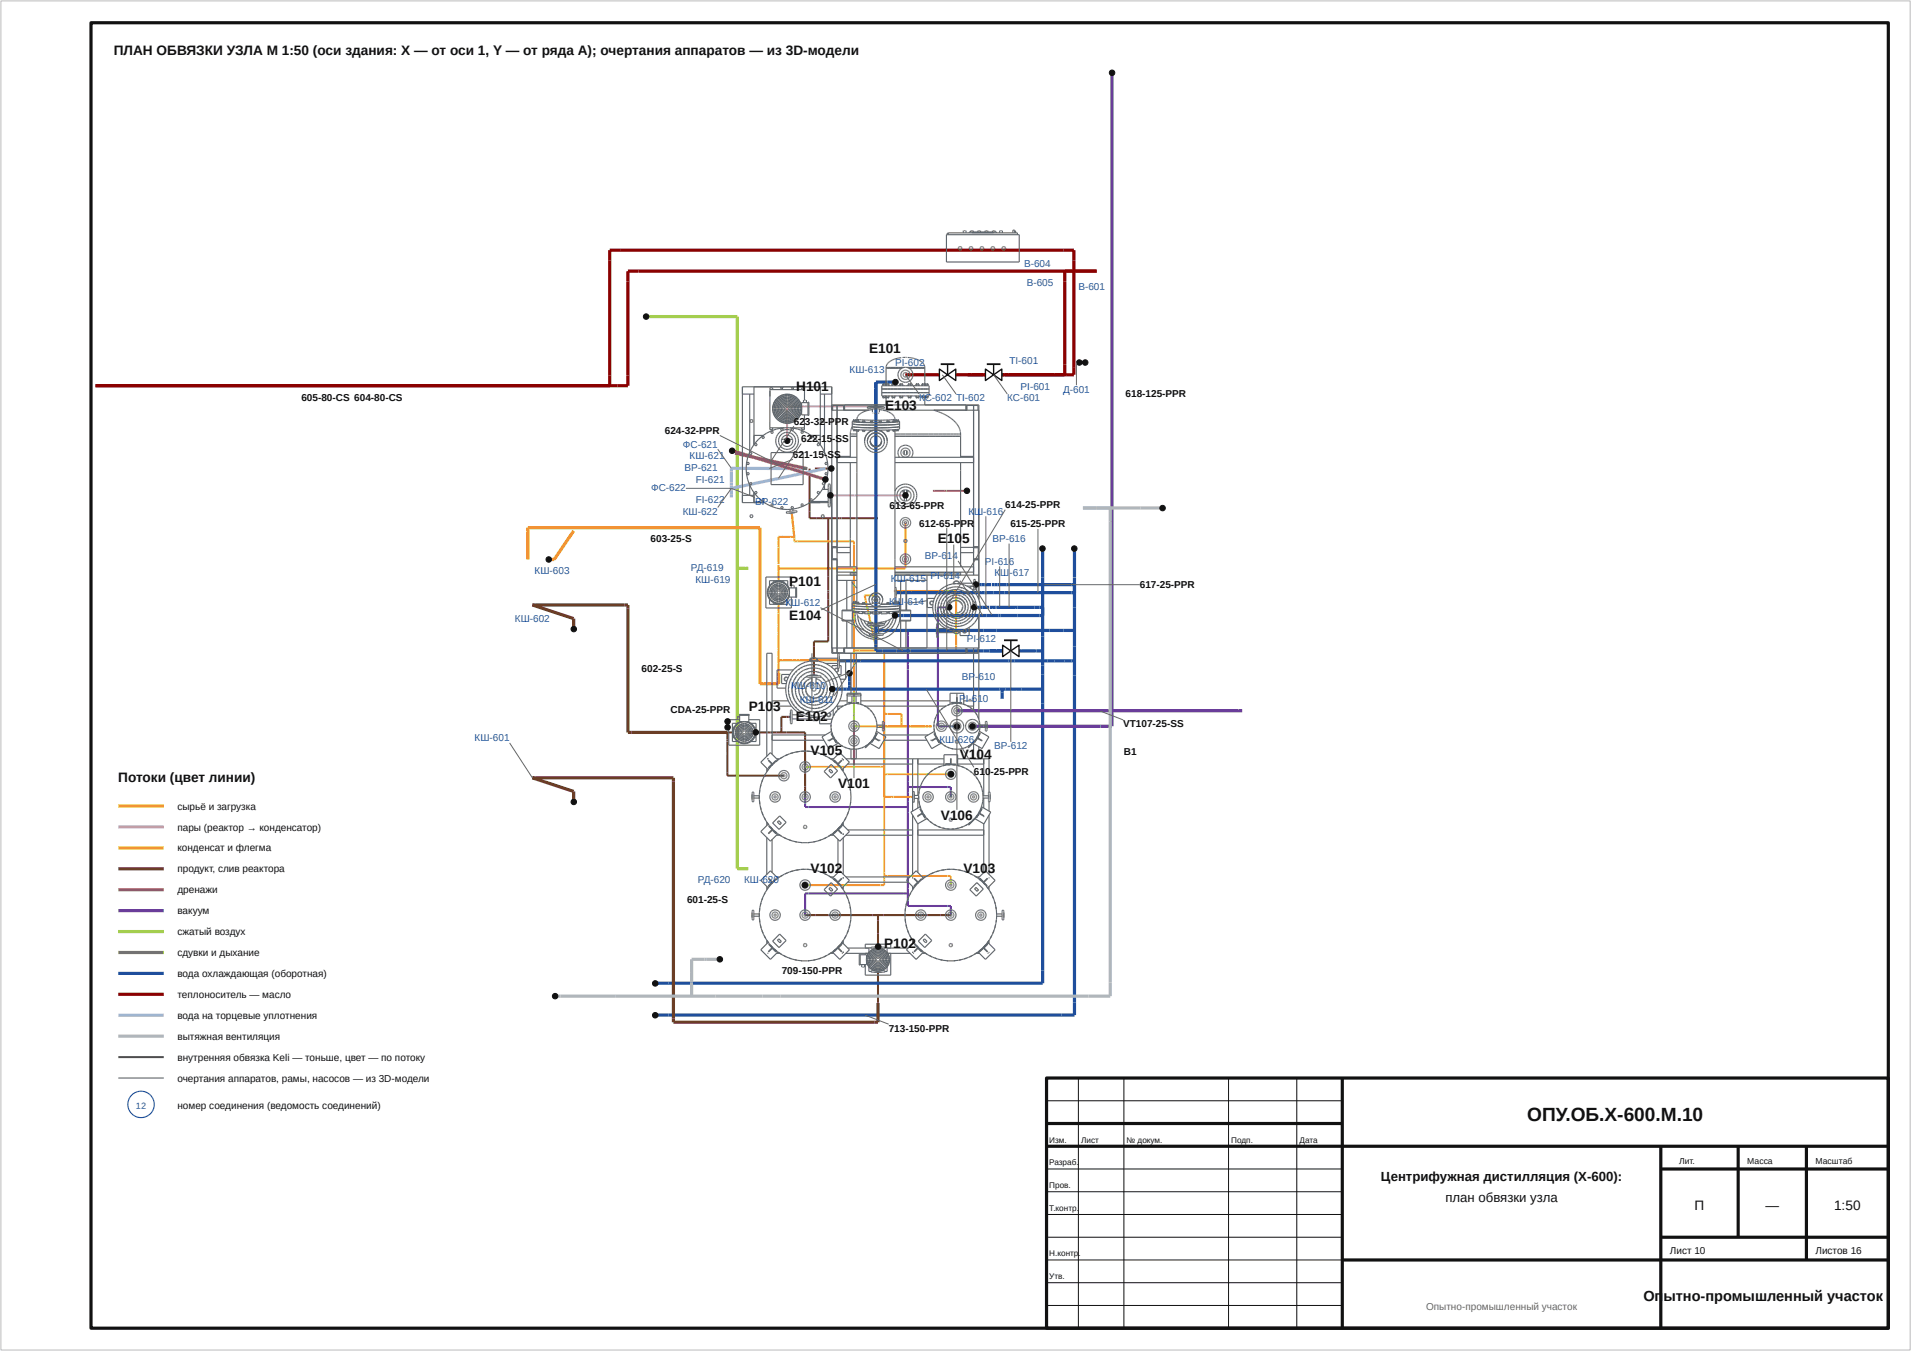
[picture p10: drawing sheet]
<svg xmlns="http://www.w3.org/2000/svg" width="420mm" height="297mm" viewBox="0 0 420 297" stroke-linecap="round" stroke-linejoin="round" font-family="sans-serif">
<defs><g id="words">
<text font-size="4.2" fill="#111" x="335.7" y="246.5">ОПУ.ОБ.X-600.М.10</text>
<g font-size="3.2" fill="#111">
<text x="361.2" y="286">Оп</text>
<text x="365.6" y="286">ытно-промышленный участок</text>
</g>
<g font-size="3" fill="#111">
<text x="25" y="12">ПЛАН ОБВЯЗКИ УЗЛА М 1:50 (оси здания: X — от оси 1, Y — от ряда А); очертания аппаратов — из 3D-модели</text>
<text x="191" y="77.7">E101</text>
<text x="175" y="85.9">H</text>
<text x="177.1" y="85.9">10</text>
<text x="180.5" y="85.9">1</text>
<text x="194.5" y="90.2">E103</text>
<text x="206.1" y="119.3">E</text>
<text x="208.1" y="119.3">10</text>
<text x="211.4" y="119.3">5</text>
<text x="173.4" y="128.8">P101</text>
<text x="173.5" y="136.3">E104</text>
<text x="164.6" y="156.2">P10</text>
<text x="169.9" y="156.2">3</text>
<text x="174.9" y="158.5">E102</text>
<text x="178.2" y="166">V105</text>
<text x="211" y="166.8">V1</text>
<text x="214.6" y="166.8">04</text>
<text x="26" y="172">Потоки (цвет линии)</text>
<text x="184.2" y="173.3">V101</text>
<text x="206.8" y="180.3">V106</text>
<text x="178.2" y="192">V102</text>
<text x="211.7" y="192">V103</text>
<text x="194.3" y="208.5">P102</text>
<text x="372.4" y="266">П</text>
<text x="388" y="266">—</text>
<text x="403.1" y="266">1:50</text>
</g>
<g font-size="2.9" fill="#111">
<text x="303.5" y="259.7">Центрифужная дистилляция (X-600):</text>
<text x="317.6" y="264.3">план обвязки узла</text>
</g>
<g font-size="2.2" fill="#1f5fa8">
<text x="225.1" y="58.7">В-604</text>
<text x="225.6" y="62.9">В-605</text>
<text x="237" y="63.7">В-601</text>
<text x="186.7" y="82.1">КШ-613</text>
<text x="196.7" y="80.5">PI-602</text>
<text x="221.8" y="80.1">TI-601</text>
<text x="202" y="88.3">КС-602 TI-602</text>
<text x="221.4" y="88.3">КС-601</text>
<text x="224.3" y="85.7">PI-601</text>
<text x="233.6" y="86.3">Д-601</text>
<text x="150.1" y="98.4">ФС-621</text>
<text x="151.6" y="101">КШ-621</text>
<text x="150.4" y="103.6">ВР-621</text>
<text x="152.9" y="106.2">FI-621</text>
<text x="143.1" y="108">ФС-622</text>
<text x="150.1" y="113.2">КШ-622</text>
<text x="152.9" y="110.6">FI-622</text>
<text x="165.9" y="111">ВР-622</text>
<text x="212.8" y="113.2">К</text>
<text x="214.1" y="113.2">Ш-616</text>
<text x="218.1" y="119.2">ВР-616</text>
<text x="151.8" y="125.6">РД-619</text>
<text x="203.2" y="123">ВР-6</text>
<text x="208.1" y="123">14</text>
<text x="216.5" y="124.2">PI-616</text>
<text x="117.5" y="126.3">КШ-603</text>
<text x="152.9" y="128.2">КШ-619</text>
<text x="195.8" y="128">К</text>
<text x="197.1" y="128">Ш</text>
<text x="199.1" y="128">-615</text>
<text x="204.5" y="127.3">PI-6</text>
<text x="208.6" y="127.3">1</text>
<text x="209.8" y="127.3">4</text>
<text x="218.6" y="126.6">К</text>
<text x="219.8" y="126.6">Ш</text>
<text x="221.8" y="126.6">-617</text>
<text x="113.2" y="136.7">КШ-602</text>
<text x="172.6" y="133.3">КШ-612</text>
<text x="195.4" y="133">КШ-</text>
<text x="199.4" y="133">614</text>
<text x="212.5" y="141.2">PI-</text>
<text x="215.3" y="141.2">612</text>
<text x="211.4" y="149.6">ВР</text>
<text x="214.3" y="149.6">-610</text>
<text x="173.9" y="151.5">КШ-6</text>
<text x="175.8" y="154.6">КШ-611</text>
<text x="179.1" y="151.5">10</text>
<text x="210.8" y="154.3">P</text>
<text x="212.2" y="154.3">I-610</text>
<text x="104.3" y="163">КШ-601</text>
<text x="206.5" y="163.3">КШ-</text>
<text x="210.5" y="163.3">626</text>
<text x="218.5" y="164.8">ВР-612</text>
<text x="153.3" y="194.2">РД-620</text>
<text x="163.5" y="194.2">КШ-620</text>
</g>
<g font-size="2.2" fill="#111">
<text x="66.2" y="88.1">605-80-CS 604-80-CS</text>
<text x="247.4" y="87.2">618-125-PPR</text>
<text x="146.1" y="95.4">624-32-PPR</text>
<text x="174.5" y="93.3">62</text>
<text x="176.9" y="93.3">3-32</text>
<text x="181.3" y="93.3">-PPR</text>
<text x="174.3" y="100.6">62</text>
<text x="176.1" y="97.2">622-</text>
<text x="176.7" y="100.6">1-15-S</text>
<text x="180.5" y="97.2">1</text>
<text x="181.7" y="97.2">5</text>
<text x="182.9" y="97.2">-SS</text>
<text x="183.3" y="100.6">S</text>
<text x="195.5" y="112">6</text>
<text x="196.7" y="112">13-65-PPR</text>
<text x="220.9" y="111.7">614-25-PPR</text>
<text x="143" y="119.3">603-25-S</text>
<text x="202" y="115.8">612-65-PPR</text>
<text x="222.1" y="116">615-25-PPR</text>
<text x="250.5" y="129.2">617-25-PPR</text>
<text x="141" y="147.7">602-25-S</text>
<text x="147.4" y="156.7">CDA-25-PPR</text>
<text x="246.8" y="159.9">VT107-25-SS</text>
<text x="247" y="166">В1</text>
<text x="214" y="170.3">61</text>
<text x="216.5" y="170.3">0</text>
<text x="217.7" y="170.3">-25-PPR</text>
<text x="39" y="178">сырьё и загрузка</text>
<text x="39" y="182.6">пары (реактор → конденсатор)</text>
<text x="39" y="187.2">конденсат и флегма</text>
<text x="39" y="191.8">продукт, слив реактора</text>
<text x="39" y="196.4">дренажи</text>
<text x="39" y="201">вакуум</text>
<text x="151" y="198.5">601-25-S</text>
<text x="39" y="205.6">сжатый воздух</text>
<text x="39" y="210.2">сдувки и дыхание</text>
<text x="39" y="214.8">вода охлаждающая (оборотная)</text>
<text x="171.8" y="214.2">709-150-PPR</text>
<text x="39" y="219.4">теплоноситель — масло</text>
<text x="39" y="224">вода на торцевые уплотнения</text>
<text x="195.3" y="226.8">713-150-PPR</text>
<text x="39" y="228.6">вытяжная вентиляция</text>
<text x="39" y="233.2">внутренняя обвязка Keli — тоньше, цвет — по потоку</text>
<text x="39" y="237.8">очертания аппаратов, рамы, насосов — из 3D-модели</text>
<text x="39" y="243.8">номер соединения (ведомость соединений)</text>
<text x="367" y="275.8">Лист 10</text>
<text x="399" y="275.8">Листов 16</text>
</g>
<text font-size="2.2" fill="#666" x="313.4" y="288">Опытно-промышленный участок</text>
<text font-size="2" fill="#1f5fa8" x="29.9" y="243.7">12</text>
<g font-size="1.9" fill="#111">
<text x="369" y="255.8">Лит.</text>
<text x="384" y="255.8">Масса</text>
<text x="399" y="255.8">Масштаб</text>
</g>
<g font-size="1.8" fill="#111">
<text x="230.6" y="251.2">Изм.</text>
<text x="237.6" y="251.2">Лист</text>
<text x="247.6" y="251.2">№ докум.</text>
<text x="270.6" y="251.2">Подп.</text>
<text x="285.6" y="251.2">Дата</text>
<text x="230.6" y="256.2">Разраб.</text>
<text x="230.6" y="261.2">Пров.</text>
<text x="230.6" y="266.2">Т.контр.</text>
<text x="230.6" y="276.2">Н.контр</text>
<text x="230.6" y="281.2">Утв.</text>
<text x="237" y="276.2">.</text>
</g>
</g></defs>
<path d="M20 5h395v287h-395zM230 237h185v55h-185zM295 237v55M230 247h65M230 252h185M365 252v40M365 257h50M382 252v20M397 252v25M295 277h120M365 272h50" fill="none" stroke="#111" stroke-width=".7" stroke-linecap="butt"/>
<path d="M173 93.1v-3.7h19.5v3.7M173 93.2v3.7M192.5 93.3v3.7M182.5 108.9h16.5" fill="none" stroke="#e377c2" stroke-width=".45"/>
<path d="M174 112.8l.3 3.2M174.3 116l.3 2h-3.5v6M199 114.9v10.1h-27.9M171.1 124.2v3.5M171.1 132.8v15.1M171.1 145.2h23.2v30h6.2" fill="none" stroke="#f28e2b" stroke-width=".45"/>
<path d="M177.9 103v10.9h15M179.1 103h3.6M182 113.9v27.1h-3.1v7.5M159.9 158.6v1.3M173.6 157.6h-1.9v3.4M161 161h-1.1v9.5h12.4M166.1 161h10.8v14.2M176.9 201.2h32.1M193 201.2v6.9M193 213.8v6.7" fill="none" stroke="#6b3e26" stroke-width=".45"/>
<path d="M174 112.8l.3 3.2M174.3 116l.3 3h13.1v40.7h17.1M191.2 130.9h-1.2l2.6 11.9v-3M191.4 130.9h1.1M196.4 129.9h13.7v13.1h-22.4M194.3 143v14h3.8v2.7M194.3 159.7v9.7M176.9 168.6h17.4M194.3 169.4v25.2h-17.4M194.3 170.2h14.7M194.3 192.6h14.7v2" fill="none" stroke="#f1ce36" stroke-width=".45"/>
<path d="M192.5 132.1v6.5h5.8M198.4 138.6h7.4M199.5 138.6v60.6h9.5v2M207.3 133.5h-1.2v26.2h4.2M207.5 133.5h1.1M176.9 175.2v2.2h22.6M199.5 173h9.5v2.2M199.5 196.4h-22.6v4.8" fill="none" stroke="#6a3d9a" stroke-width=".45"/>
<path d="M199 82.4h7.4M210 82.4h2.6" fill="none" stroke="#8b0000" stroke-width=".45"/>
<path d="M205 107.9h7.5M187.7 159.7v8.5" fill="none" stroke="#b07a4a" stroke-width=".45"/>
<path d="M234 59.6v22.8M241 59.6h-103v25.2h-117M237.2 79.7h1.3M199 82.4h7.4M210 82.4h6.6M220.2 82.4h15.8v-27.4h-102v29.8M26 218.6h10" fill="none" stroke="#8b0000" stroke-width=".7" stroke-linecap="butt"/>
<g fill="none" stroke="#1f4e9c" stroke-width=".7" stroke-linecap="butt">
<path d="M196.8 84h-4.3v59.1h27.8M192.5 138.6h43.6M196.7 135.3h18.4M197.1 130.3h39M214.1 133.5h3.3M214.5 128.5h3.3M215.3 135.3h13.8M217.6 133.5h1.2M218 128.5h18.1M219 133.5h10.1M229.1 120.6v95.6h-85.1M236.1 127.1v96.1h-92.1"/>
<path d="M236.1 120.6v6.4M182.9 151.5h46.2M184.5 145.3h51.6M186.7 148v3.5M220.2 151.5v2.1M223.9 143.1h3.8M227.7 143.1h1.4M26 214h10"/>
</g>
<path d="M244.4 16v143.7h-30.7M210.3 156.3h62.7M26 200.2h10" fill="none" stroke="#6a3d9a" stroke-width=".7" stroke-linecap="butt"/>
<path d="M142 69.6h20v121.4h2.4M162 125h2.4M26 204.8h10" fill="none" stroke="#9acd32" stroke-width=".7" stroke-linecap="butt"/>
<path d="M177.4 103h-16.7v6.4M181.4 103l-20.7 4.4M26 223.2h10" fill="none" stroke="#b5a8e0" stroke-width=".7" stroke-linecap="butt"/>
<path d="M160.9 99.1l20.5 6.3M161.5 99.7l15.9 3.3M26 195.6h10" fill="none" stroke="#b07a4a" stroke-width=".7" stroke-linecap="butt"/>
<path d="M126.1 138.3v-2.3l-9.1-3h21v28h21.9M126.1 176.3v-2.3l-9.1-3h31v53.7h45v-4.2M26 191h10" fill="none" stroke="#6b3e26" stroke-width=".7" stroke-linecap="butt"/>
<path d="M126.1 116.7l-4.3 6.3h-1.2M116 123v-7h51v34.3h4.1v-2.3M26 177.2h10" fill="none" stroke="#f28e2b" stroke-width=".7" stroke-linecap="butt"/>
<path d="M238 111.7h17.5M244 111.7v107.3h-122M158.2 210.9h-6.2v8.1M26 227.8h10" fill="none" stroke="#b0b6bc" stroke-width=".7" stroke-linecap="butt"/>
<path d="M.2 .2h419.6v296.6h-419.6z" fill="none" stroke="#bbb" stroke-width=".22"/>
<path d="M237 237v55M247 237v55M270 237v55M285 237v55M230 242h65M230 257h65M230 262h65M230 267h65M230 272h65M230 277h65M230 282h65M230 287h65" fill="none" stroke="#111" stroke-width=".22"/>
<path d="M26 181.8h10" fill="none" stroke="#e377c2" stroke-width=".7" stroke-linecap="butt"/>
<path d="M26 186.4h10" fill="none" stroke="#f1ce36" stroke-width=".7" stroke-linecap="butt"/>
<path d="M26 209.4h10" fill="none" stroke="#8c8c3c" stroke-width=".7" stroke-linecap="butt"/>
<path d="M26 232.4h10" fill="none" stroke="#555" stroke-width=".45"/>
<path d="M26 237h10" fill="none" stroke="#5f666c" stroke-width=".25"/>
<circle cx="31" cy="242.8" r="2.9" fill="#fff"/>
<circle cx="31" cy="242.8" r="2.9" fill="none" stroke="#1f5fa8" stroke-width=".25"/>
<g fill="none" stroke="#5f666c" stroke-width=".25">
<path d="M208 51.6h16v6h-16zM208.4 51.6v-.4h15.2v.4M208.4 51.3h-.2v.3M211.7 50.7v.5M211.8 50.7h.4M212.3 50.7v.5M213 51.2v-.2h6v.2M213.3 50.7v.3M213.4 50.7h.4M213.6 51.2h4.8M213.9 50.7v.3M214.9 50.7v.3"/>
<path d="M215 50.7h.4M215.5 50.7v.3M216.5 50.7v.3M216.6 50.7h.4M217.1 50.7v.3M218.1 50.7v.3M218.2 50.7h.4M218.7 50.7v.3M219.7 50.7v.5M219.8 50.7h.4M220.3 50.7v.5M222.6 51.2v-.6h.4v.6"/>
<path d="M223 50.8h.2v.4M198.1 78.6l-1.4 .3a2.53 2.53 0 0 0-2 1.9M199 78.6h-.7M199.1 78.6h.2M199.5 78.6a3.9 3.9 0 0 1 3.7 1.9v.3M163.2 86.6h2.5M164.7 99.6l.3-.2 .2 .2v.2l-.2 .2-.3-.2zM164.8 86.6v12.8M164.8 92.4l.3-.2 .3 .2v.3l-.3 .2-.3-.2zM165.7 85v12.7M165.7 95.7h2M165.9 97.6l.2-.1 .2 .1v.3l-.2 .1-.2-.1z"/>
<path d="M167.5 96l.2-.1 .2 .1v.3l-.2 .1-.2-.1zM169.2 94v.4l.6 .1v-.4M169.2 94l3.2 .1M169.2 85.6l7.6 .1M169.4 94.9l.3-.2 .2 .2v.3l-.2 .1-.3-.1zM169.5 99.5h7v7h-7zM169.7 94.4v.2M169.8 85.7v-.4l-.6-.1v8.8M169.8 90.2v.1M169.8 89.4v.1M170 91v.1M170 88.6v.1"/>
<path d="M170.1 89.9h.1a2.9 2.9 0 0 0 .7 1.9 2.15 2.15 0 0 1-.8-1.9zM170.4 89.9h.1a2.51 2.51 0 0 0 .7 1.7l-.1 .1a2.68 2.68 0 0 1-.7-1.8zM170.4 91.8h.1M170.5 87.9h-.1M170.7 89.9l.6 1.5-.4-.7zM170.9 87.8v.1a2.9 2.9 0 0 0-.7 1.9 2.09 2.09 0 0 1 .7-2zM171 87.7a2.41 2.41 0 0 1 1.9-.7 2.9 2.9 0 0 0-1.9 .8zM171 92.4h.1M171 91.9a2.9 2.9 0 0 0 1.9 .8 2.07 2.07 0 0 1-1.9-.8zM171 89.9l.6 1.3-.4-.6zM171.1 87.3h-.1M171.1 88.1h.1a2.51 2.51 0 0 0-.7 1.7h-.1a2.68 2.68 0 0 1 .7-1.7z"/>
<path d="M171.2 88a2.17 2.17 0 0 1 1.7-.7 2.51 2.51 0 0 0-1.6 .7zM171.2 91.7h.1a2.51 2.51 0 0 0 1.6 .7v.1a2.68 2.68 0 0 1-1.7-.8zM171.3 88.3l-.6 1.5 .2-.8zM171.4 89.9l.4 1.1zM171.4 91.5l1.5 .6-.8-.1zM171.4 88.2l.7-.5 .8-.1zM171.5 85h-8.3v25.5h4.8M171.5 85h.6v.3h-.6zM171.6 88.5l-.6 1.3 .2-.7zM171.6 85.3v.4M171.7 88.4l.5-.4 .7-.1zM171.7 85v.3"/>
<path d="M171.7 89.9l.3 .8zM171.7 91.2l1.2 .6-.7-.1zM171.7 92.8h.1M171.8 88.7l-.4 1.1zM171.8 86.9h-.1M171.9 88.7l1-.5zM171.9 91.1l1 .4zM171.9 85l.1 .7M172 89.9l.2 .6zM172 94.6a2.5 2.5 0 0 0-1 3.8 2.5 2.5 0 0 0 4 0 2.5 2.5 0 0 0-1.1-3.8M172 94.6a2.52 2.52 0 0 1 1.9 0M172 94.6l.1-.3-.3-.1-.2 .1v.3l.2 .1"/>
<path d="M172 89l-.3 .8zM172.1 85h1.8M172.1 88.9l.8-.4zM172.1 90.8l.8 .4zM172.2 89.2l-.2 .6zM172.3 89.9l.2 .4zM172.3 89.1l.6-.2zM172.4 90.5l.5 .4zM172.5 89.4l-.2 .4zM172.5 93h.1M172.6 89.3l.3-.1zM172.6 86.7h-.1"/>
<path d="M172.6 90.3l.3 .2zM172.7 90h.1M172.7 89.9v.1M172.8 90h-.1M172.8 89.7l-.1 .1M172.8 90.1h.1M172.9 89.6h-.1M173.1 86.9a2.42 2.42 0 0 1 1.9 .9 2.9 2.9 0 0 0-1.9-.8zM173.1 87.3a2.14 2.14 0 0 1 1.6 .7 2.51 2.51 0 0 0-1.6-.7zM173.1 87.6l.8 .1 .7 .5zM173.1 87.9l.6 .1 .6 .4zM173.1 88.2l1 .5z"/>
<path d="M173.1 88.5l.8 .4zM173.1 88.9l.6 .2zM173.1 89.2l.3 .1zM173.1 89.6h.1M173.1 90.5l.3-.1zM173.1 90.8l.6-.2zM173.1 91.1l.8-.3-.4 .3zM173.1 91.4l1-.3-.5 .3zM173.1 91.7l1.2-.4-.6 .4zM173.1 92.1l1.5-.6-.7 .5zM173.1 92.4a2.51 2.51 0 0 0 1.6-.7h.1a2.17 2.17 0 0 1-1.7 .7zM173.1 92.7a2.9 2.9 0 0 0 1.9-.8 2.07 2.07 0 0 1-1.9 .8z"/>
<path d="M173.1 90.1h.1M173.2 90h.1M173.2 89.7h.1M173.3 89.9v.1M173.3 89.8h.1M173.3 90h.1M173.3 89.7v.1M173.4 86.7h.1M173.5 93h-.1M173.5 89.4l.2 .4zM173.6 94.1h3.2M173.6 89.9l-.1 .4z"/>
<path d="M173.7 89.2l.3 .6zM173.9 89.9l-.2 .6zM173.9 94.6v-.3l.2-.1 .2 .1v.3l-.2 .1M173.9 85h.6v.3h-.6zM174 89l.3 .8zM174.1 85l-.1 .7M174.2 96.6l-1-.1-1.4 .1M174.2 86.9h.1M174.2 88.7l.4 1.1zM174.2 89.9v.5l-.2 .3zM174.3 92.8h-.1M174.3 85v.3"/>
<path d="M174.4 88.6l.4 .5 .2 .7zM174.4 85.3v.4M174.5 85h8.3v58.6h32.3M174.6 89.9l-.1 .6-.3 .5zM174.6 88.3l.5 .7 .2 .8zM174.9 89.9l-.1 .7-.4 .6zM174.9 88.1a2.17 2.17 0 0 1 .6 1.7 2.51 2.51 0 0 0-.7-1.7zM174.9 87.3h.1M175 92.4h-.1M175 87.9a2.07 2.07 0 0 1 .8 1.9 2.9 2.9 0 0 0-.8-1.9zM175.2 89.9l-.1 .8-.5 .7zM175.5 87.9h.1"/>
<path d="M175.5 89.9h.1a2.15 2.15 0 0 1-.8 1.7 2.51 2.51 0 0 0 .7-1.7zM175.6 91.8h-.1M175.8 89.9a2.07 2.07 0 0 1-.8 1.9 2.9 2.9 0 0 0 .8-1.9zM175.9 88.6l.1 .1M176 91l-.1 .1M176 94.9l.3-.2 .2 .2v.3l-.2 .1-.3-.1zM176.2 90.3v.9h1.4M176.2 94.1v.4h.6v-.4M176.2 85.7v-.4h.6v.4M176.3 94.5v.2M176.6 88v.5M176.7 88h.4"/>
<path d="M176.8 91.2v2.9M176.8 85.7v2.3M177.2 88v.5M177.6 88.4h.2v2.9h-.2zM177.6 88.5h-1.4v1M178 96l.2-.1 .3 .1v.3l-.3 .1-.2-.1zM178.2 95.7h2.1M179.6 97.6l.2-.1 .3 .1v.3l-.3 .1-.2-.1zM180.3 86.6h2.5M180.3 85v12.8M180.5 92.4l.3-.2 .3 .2v.3l-.3 .2-.3-.2zM180.7 99.6l.3-.2 .2 .2v.2l-.2 .2-.3-.2z"/>
<path d="M181.2 86.6v12.8M182.8 89h32.3v42.8M182.8 90.2h8.1M183 90.2v-1.1h2.4v1.1M184 89.1v54.4M185.6 89v1.2M186.9 95.4h1.4M186.9 95.9h1.4M187.3 93.2l4.3 .2h4.2l1.9-.2M187.3 92.7v1.6l.3 .1M187.3 92.7h.3M187.5 92.6l-.2 .1"/>
<path d="M187.5 94.4v.2h.4M187.5 92.4h.4M187.5 92.3h.1M187.5 92.3v.4h.1M187.6 94.4l4.3 .2M187.6 92.7l4 .2M187.6 92.3h-.1M187.6 92.1v.6M187.6 92.7h.3M187.6 94.4v.4M187.9 92.4v.3M187.9 94.4v.2"/>
<path d="M187.9 92.3h.2M187.9 92.1l.2 .3h-.2M187.9 94.6v.2M188.1 92.5h.7v.3h-.2M188.1 92.3h-.2M188.1 92.3v.4h-.2M188.1 94.4l-.2 .2M188.2 94.4v.3h.2h.4v-.2M188.3 92.2l3.5 .2 4.9-.2M188.3 92.2l-.1 .6h.2M188.4 92.8h.2M188.4 94.5v38.3"/>
<path d="M188.4 91.7v1.1M188.6 94.5l.1 .4M188.7 92.3l-.1 .5M188.8 92.8h.8M189.6 94.5v.3h.1h.4v-.3M189.7 92.4v.5M189.7 92.9h.3M189.7 94.5v.5M190 94.5v.5M190 92.4v.5M190 96.5v.5M190.1 92.8l1.2 .1"/>
<path d="M190.1 92.9h-.1M190.1 92.9v-.3h-.5v.3h.1M190.4 95.6l-.4 .9M190.6 89.4v.4M190.7 89.8l2.5 .1M191.1 94.9l-.7 .7M191.1 94.9l-.4 .3M191.3 96.9a1.23 1.23 0 0 0 1.2 1.2 1.23 1.23 0 0 0 1.2-1.2M191.3 94.6v.2M191.4 92.4v.5M191.4 92.9h2.2M191.4 94.6v.1"/>
<path d="M191.5 89.4h-.8l3.6 .1M191.5 89.4l2 .1M191.5 89.4h-.2l.2 .1M191.5 89.5h.3M191.6 97.9l.9 .4M191.7 94.6h.1M191.7 92.4v.5h.1v-.3h-.5v.3h.1M191.7 94.9v.1M191.7 90.1l-1.9 .4-.9 .5-.4 .6M191.7 89.9v.7M191.8 90.8h.1M191.8 92.9h1.4"/>
<path d="M191.9 90.8v.1M192 94.5l-.9 .4M192 94.5l1 .1M192 94.6l-.9 .3M192 89.4h.1M192 98.2a1.24 1.24 0 0 1-.3-2.1 1.24 1.24 0 0 1 2 .5 1.24 1.24 0 0 1-1.2 1.7M192.1 90.9l.1 .1M192.2 91h.1M192.2 89.4h-.3h1.2h-.3M192.2 89.4h.6M192.3 98.2h.2M192.3 89.3l-.8 .1"/>
<path d="M192.4 91h.2M192.7 91h.1M192.7 89.3l.8 .1M192.9 89.4h.6M193 94.5a2.61 2.61 0 0 1 1.6 1.1M193 94.6l.5 .1M193 90.9h.1M193.2 90.8l-.2 .1M193.3 90.1h.6M193.3 89.9v.7M193.3 92.4v.5h-.1v-.3h.4M193.3 94.9v.1"/>
<path d="M193.3 94.6h.1M193.4 97.9l-.9 .3M193.5 89.4h.2h-.2M193.5 89.4h.8M193.6 92.6v.3M193.6 94.6v.1M193.6 92.4l.1 .2M193.7 92.6v.3h-.1M193.7 94.6v.2M193.7 92.6h-.1M193.8 86.3h10.4M193.8 84.8h10.4v2.2h-10.4z"/>
<path d="M193.8 85.5h10.4M194 87v.4h1.4v-.4M194 84.8v-.4h1.4v.4M194 90.2l.7 .1M194.1 90.2h21M194.1 84.2v.2M194.1 87.4v.2M194.2 84.4v.4M194.2 87v.4M194.3 95.2a2.5 2.5 0 0 1-1.1 4.2 2.5 2.5 0 0 1-3.2-2.9M194.3 89.8l-1.1 .1M194.3 89.4v.4"/>
<path d="M194.5 84.4v.4M194.5 87v.4M194.5 84.2v.2M194.5 87.4v.2M194.7 84.4v.4M194.7 87v.4M194.7 80.9h3.5M194.7 80.8h4M194.7 80.8v3.6M194.7 87.4v1.6M194.7 90.4l1.1 .4 .7 .8M194.8 84.2v.2"/>
<path d="M194.8 87.4v.2M194.9 84.4v.4M194.9 87v.4M194.9 92.6v.3M194.9 94.5v.3h.1M194.9 92.8l-1.2 .1M194.9 92.6h.1M194.9 92.9h.1M195 92.4l-.1 .2M195 94.8v.2M195 92.9h.3M195 92.6h.4v.3h-.1"/>
<path d="M195 92.6v.3M195 94.5v.3M195.2 84.4v.4M195.2 87v.4M195.2 84.2v.2M195.2 87.4v.2M195.3 94.5v.5M195.3 92.4v.5M195.4 94.5v.3h-.4M196 87v.4h.7v-.4M196 84.8v-.4h.7v.4M196.1 84.2v.2"/>
<path d="M196.1 87.4v.2M196.2 84.4v.4M196.2 87v.4M196.2 92.5v.3h.1M196.2 94.5v.2h.1M196.2 92.8h-.8M196.2 92.5h.1M196.3 92.3l-.1 .2M196.3 94.7v.2M196.3 92.5v.3M196.3 94.5v.2M196.3 92.8h.3"/>
<path d="M196.5 87v.6M196.5 84.2v.6M196.6 91.7l.1 .8M196.6 94.5v.4M196.6 92.3v.5M196.7 95.9h14.4M196.7 95.4h14.4M196.7 94.7v37.8M196.7 92.2l.1 .6h-.2M196.8 94.4v.3h-.5M196.9 92.5h-.6M196.9 94.4l.2 .2"/>
<path d="M196.9 92.3v.4h.2M196.9 92.3h.1M197 92.3h-.1M197 92.1l-.1 .3h.2M197 94.6v.2M197.1 92.4v.3M197.1 94.4v.2M197.1 92.7h.2M197.3 94.4l.1 .4M197.4 92.1l-.1 .6M197.4 92.3h.1M197.5 92.6l.2 .1"/>
<path d="M197.5 94.4v.2h-.4M197.5 92.4h-.4M197.5 92.3v.4h-.2M197.5 92.3h-.1M197.7 93.8l-3.4 .2-6.3-.1a.71 .71 0 0 0-.8 .1 .71 .71 0 0 0-.3 .7v5.8M197.7 92.7l-.1 1.6-4.5 .3M197.7 92.7l-4.3 .2M197.7 87v.4h.7v-.4M197.7 84.8v-.4h.7v.4M197.9 84.2v.2M197.9 87.4v.2M197.9 84.4v.4"/>
<path d="M197.9 87v.4M198.2 87l.1 .6M198.3 84.2l-.1 .6M198.7 99.1v.9M199.2 99.1v.9M199.3 80.8h3.9M199.6 87v.4h.7v-.4M199.6 84.8v-.4h.7v.4M199.7 84.2v.6M199.7 87v.6M199.7 80.9h3.5M200.1 87v.6"/>
<path d="M200.1 84.2v.6M201.3 87v.4h.7v-.4M201.3 84.8v-.4h.7v.4M201.4 84.2v.2M201.4 87.4v.2M201.5 84.4v.4M201.5 87v.4M201.8 87v.6M201.8 84.2v.6M202.6 87v.4h1.4v-.4M202.6 84.8v-.4h1.4v.4M202.7 84.2v.2"/>
<path d="M202.7 87.4v.2M202.8 84.4v.4M202.8 87v.4M203.1 87v.6M203.1 84.2v.6M203.2 80.8v3.6M203.2 87.4v1.6M203.3 84.4v.4M203.3 87v.4M203.4 84.2l.1 .6M203.5 87l-.1 .6M203.8 87v.6"/>
<path d="M203.8 84.2v.6M205.2 90.2l1 .3a7.1 7.1 0 0 1 4.8 4.3l.1 .1M211.1 94.9v.5M211.1 95.4v5.1M212.3 89v1.2M212.5 90.2v-1.1h2.4v1.1M214 89.1v37.3M163.2 108.9h2.5M164.1 101.7l.3-.1 .2 .1v.3l-.2 .2-.3-.2zM164.1 104l.3-.1 .2 .1v.3l-.2 .1-.3-.1zM164.7 106.2l.3-.1 .2 .1v.3l-.2 .1-.3-.1zM164.8 106.7v2.2"/>
<path d="M164.8 113.3l.3-.2 .3 .2v.3l-.3 .2-.3-.2zM165.7 108.3v2.2M165.7 110.3h2.1M165.9 108.1l.2-.1 .2 .1v.3l-.2 .2-.2-.2zM167.5 109.7l.2-.1 .2 .1v.3l-.2 .2-.2-.2zM169.4 110.9l.3-.2 .2 .2v.3l-.2 .1-.3-.1zM171.6 111.5l.2-.2 .3 .2v.2l-.3 .2-.2-.2zM172.8 112.5l.1 .4M172.8 112.5l2.3-.2v.3M173.6 112v.4M173.9 111.5l.2-.2 .2 .2v.2l-.2 .2-.2-.2zM174.2 111.9l.1 .4"/>
<path d="M174.4 112.7l-1.5 .2M174.6 112.7h-.1M175.1 112.6l-1.7 .2M176 110.9l.3-.2 .2 .2v.3l-.2 .1-.3-.1zM176.5 102.8h.2v.4h-.2M176.5 102.9h.2M176.5 103.1h.2M176.7 103.2h.7M176.7 102.9h.7M177.9 110.5h4.1M178 109.7l.2-.1 .3 .1v.3l-.3 .2-.2-.2zM178.2 110.3h2.1"/>
<path d="M178.3 110.2h3.7M179.6 108.1l.2-.1 .3 .1v.3l-.3 .2-.2-.2zM180.3 110.2v.3M180.5 113.3l.3-.2 .3 .2v.3l-.3 .2-.3-.2zM180.7 107.6h1.3M180.7 106.2l.3-.1 .2 .1v.3l-.2 .1-.3-.1zM181.2 106.7v.9M181.3 104l.3-.1 .2 .1v.3l-.2 .1-.3-.1zM181.3 101.7l.3-.1 .2 .1v.3l-.2 .2-.3-.2zM182 106.5v4.9M182 111.4h.5M182 106.4h.5"/>
<path d="M182.5 106.5v4.9M182.5 108.9h.3M182.5 110.5h.3M182.5 107.1v3.7M184 100.3h2.9M184 100.5h4.3M184 101.7h4.3M186.9 101.7v22.9M196.7 100.5h17.3M196.7 101.7h17.3M196.7 108a2.5 2.5 0 0 1 3.8-1.1 2.5 2.5 0 0 1 0 4 2.5 2.5 0 0 1-3.8-1M197.7 100.5a1.65 1.65 0 0 1 .2-2.2 1.65 1.65 0 0 1 2.2 0 1.65 1.65 0 0 1 .2 2.2"/>
<path d="M198.4 107.8l.1 .3M198.4 108l.1 .1M198.5 108.1v.1M198.5 108.2l.2 .2M198.5 108.2l.1 .1M198.5 107.8l.2 .5M198.6 108.3l.1 .1M198.7 108.4h.1M198.7 115h.1M198.7 107.7v2.4M198.7 114.8v.2M198.7 107.7a1.24 1.24 0 0 0-.8 1.8 1.24 1.24 0 0 0 2 .2 1.24 1.24 0 0 0-.4-1.9"/>
<path d="M198.7 107.7h.5M198.7 115l.4 .2M198.7 114.8v.1M198.7 114.8l.2-.1 .3 .1M198.9 118.6h.1M199.1 115.1v.1M199.2 107.7l.3 .1M199.2 115l-.1 .1M199.2 114.8v.1M199.2 107.7v2.4M199.2 114.8v.2M199.2 115h.1"/>
<path d="M199.4 108.3l-.1 .1M199.4 107.8l-.2 .5M199.4 108.3h.1M199.5 107.8l-.1 .5M211.1 100.3h2.9M211.1 101.7v22.9M168.7 130.5v.1M168.7 129.9v.1M168.9 131.1v.1M168.9 129.3a2.4 2.4 0 0 1 2.2-1.4 2.4 2.4 0 0 1 2.2 1.4M168.9 131.2a2.44 2.44 0 0 0 1.3 1.3M168.9 129.3a2.44 2.44 0 0 0 0 1.9"/>
<path d="M168.9 129.3v.1M169.1 131.7v1.2h4v-1.2M169.1 128.8v-1.1h4v1.1M169.2 130.3l.5 1.3-.4-.6zM169.2 131.7h.1M169.2 128.8h.1M169.5 130.3l.4 1.1zM169.6 132.1l.1 .1M169.7 128.3l-.1 .1M169.7 128.9l-.5 1.3 .1-.7zM169.8 128.8l.6-.4 .7-.1zM169.8 130.3l.3 .8z"/>
<path d="M169.8 131.6l1.3 .6-.7-.1zM169.9 129.1l-.4 1.1zM170 132.5v.2h2.2l.1-.2M170 129.1l1.1-.5zM170.1 131.4l1 .5-.6-.1zM170.1 130.3l.3 .6zM170.1 129.4l-.3 .8zM170.2 132.5h.1M170.2 132.5a2.44 2.44 0 0 0 1.8 0M170.2 129.3l.9-.4zM170.2 131.2l.9 .4zM170.2 128v.1"/>
<path d="M170.4 129.6l-.3 .6zM170.4 130.3l.2 .4zM170.5 129.5l.6-.2zM170.5 127.8h1.2M170.5 130.9l.6 .4zM170.6 129.8l-.2 .4zM170.6 127.8h1M170.6 127.8a2.5 2.5 0 0 0-1.4 4.1 2.5 2.5 0 0 0 4.3-.8M170.7 127.8h-.7v.2M170.7 129.7l.4-.1zM170.7 130.8l.4 .1zM170.8 132.6h.1"/>
<path d="M170.8 127.9h.1M170.8 130.3l.1 .1M170.9 130.1l-.1 .1M171 130.5v.1M171 130.6h.1M171.1 130h-.1M171.1 130.5v.1M171.2 128.3l.7 .1 .6 .4zM171.2 128.6l1 .5zM171.2 128.9l.8 .4zM171.2 129.3l.6 .2zM171.2 129.6l.4 .1z"/>
<path d="M171.2 130.5v.1M171.2 130.9l.4-.1zM171.2 131.2l.6-.2zM171.2 131.5l.8-.3-.4 .3zM171.2 131.8l1-.3-.5 .3zM171.2 132.1l1.3-.4-.6 .4zM171.2 129.9v.1M171.2 129.9h.1M171.3 130.5v.1M171.3 129.9v.1M171.3 130.6h-.1M171.4 130.1v.1"/>
<path d="M171.4 127.9h.1M171.4 130.3v.1M171.5 132.6h-.1M171.6 127.8h.6l.1 .2M171.6 129.9l.2 .3zM171.6 127.8a2.42 2.42 0 0 1 1.9 1.6M171.7 130.3l-.1 .4zM171.8 129.6l.3 .6zM172 128l.1 .1M172 130.3l-.1 .6zM172.1 132.5h-.1M172.1 129.4l.3 .8z"/>
<path d="M172.3 129.2l.3 .4 .2 .6zM172.4 130.3l-.1 .5-.2 .3zM172.5 129l.4 .5 .2 .7zM172.5 128.3l.1 .1M172.6 132.1l-.1 .1M172.7 130.3l-.1 .6-.3 .5zM173 128.8h.1M173 130.3l-.1 .7-.4 .6zM173 131.7h.1M173.3 129.3v.1M173.3 129.3a2.44 2.44 0 0 1 0 1.9M173.3 131.2a2.44 2.44 0 0 1-1.3 1.3"/>
<path d="M173.3 131.1v.1M173.5 130.7v.6h1.4M173.9 129.2v-2.3h-5.6v6.8h5.6v-2.4M174 128.7h.4M174.5 128.7v.5M174.9 129.1h.2v2.3h-.2zM174.9 129.2h-1.4v.6M182.8 123h1.2M182.8 120.2h1.2M184 120.3h2.9M184 121.5h2.9M184 120.4h-1.1v2.4h1.1"/>
<path d="M184 124.6h4.3M184 125.8h4.3M184 126.4h4.3M184 127.6h4.3M185.2 134.1v.2h2.1M186.1 127.6v6.5M186.1 136.5v6M186.9 125.8v.6M186.9 125.9h1.4M187.3 127.6v6.5M187.3 136.5v6M187.3 128l1 1.3"/>
<path d="M187.3 133.1l5.2 .3 5.2-.3M187.3 133.7l1.2 .2 4 .1 4-.1 1.2-.2M187.3 132.6l.3 .1M187.3 132.6l.1 1.7M187.3 134.1h-2.2v2.4h2.4M187.3 135.4l.2 1.1M187.3 134.3v2.2M187.3 136.4h-2.1v.1M187.4 135.8a5.3 5.3 0 0 0 5 4.8 5.3 5.3 0 0 0 5.4-4.4M187.4 134.7l-.1 .5M187.4 134.3h.2M187.4 134.3v.1"/>
<path d="M187.5 134.3l-.1 .6M187.5 132.5l-.2 .1M187.5 132.3v.4h.1M187.5 134.3v.3h.4M187.5 132.3h.1M187.6 132.7l3.8 .2-.1-.2M187.6 132.1v.6M187.6 132.4h-.1h.4M187.6 132.3h-.1M187.6 134.3v.5M187.6 132.7h.3M187.9 132.4v.3"/>
<path d="M187.9 134.4v.2M187.9 132.3h.2M187.9 132.1l.2 .3h-.2M187.9 134.6v.2M188 134.6a4.7 4.7 0 0 0 4.6 5.6M188 135.2v.3M188.1 132.5h.7v.2l-.2 .1M188.1 132.3v.4h-.2M188.1 134.4v.2M188.1 132.3h-.2M188.1 134.6h-.2M188.1 136.2v.1"/>
<path d="M188.1 134.5v.1M188.2 134.4v.3h.2h.4v-.3M188.2 132.4v.1M188.3 132.2l-.1 .5 .2 .1M188.3 134.7v.2M188.3 135l.5 .7M188.4 134.4l-.1 .5M188.4 132.8h.2M188.5 135.4a4.1 4.1 0 0 0 2.8 3.9M188.5 137.5l.1 .2M188.6 135.7v.1M188.6 134.4l.1 .5"/>
<path d="M188.7 134.8l1 .1M188.7 132.3l-.1 .5M188.7 137.8l.1 .2M188.7 136.2v.2M188.8 132.7l.8 .1M188.8 138l.1 .1M188.8 135.8l.7 .4 1.2 .5M188.9 138.2h.1M188.9 137h.1M189 138.3l.1 .2M189.2 136a3.5 3.5 0 0 0 2.9 2.9M189.2 138.5l.1 .1"/>
<path d="M189.2 137.6l.1 .1M189.3 136.1v.1M189.5 136.8v.1M189.6 134.5l.1 .2h.4v-.2M189.6 132.5v.3h.1M189.6 132.5h.5M189.6 137h.1M189.6 137.1h.1M189.7 132.3v.5M189.7 132.5h-.1M189.7 134.5v.4M189.7 132.8h.3"/>
<path d="M189.7 138.2l.1 .1M189.9 136.4a2.93 2.93 0 0 0 2.2 1.9M189.9 139.2h.1M190 134.5v.4h1.4M190 132.3v.5M190 132.5h.1M190.1 136.7v.1M190.1 137.7v.1M190.1 132.8h1.2M190.1 132.5v.3M190.1 132.8h-.1M190.2 139.4l.2 .1"/>
<path d="M190.3 137.9l.1 .1M190.3 137.1h.1M190.5 138.8l.1 .1M190.5 137.3l.1 .1M190.6 139.6l.5 .2M190.6 137.1v.4M190.7 136.7l.9 .1M190.7 136.7l.3 .3M190.7 137.1h3.6M190.7 137.5l1.1 .1M190.8 138.3h.1M190.8 136.7l.3 .3"/>
<path d="M191.1 138.5h.1M191.1 139.3v.4M191.1 139.3h3M191.1 139.7h3M191.1 137.8l.1 .1M191.2 139.8l.2 .1M191.2 131a1.51 1.51 0 0 0 1.3 2.3 1.51 1.51 0 0 0 1.2-2.3M191.3 134.5v.3h.1h.4v-.3M191.4 139.9h.1M191.4 138.6h.1M191.4 134.5v.5M191.5 132.6h.3v.1"/>
<path d="M191.5 139.9l.2 .1M191.6 137.5l.2 .1M191.6 136.8l.1 .1M191.6 136.8l.3 .1M191.7 138.7h.1M191.7 134.5v.5M191.7 137.6l.4 .1M191.7 132.4v.4M191.7 135h1.6M191.7 137l-1 .1M191.7 136.8v.3M191.8 138.1h.1"/>
<path d="M191.8 139.7h1.7M191.8 137.1h1.4M191.8 137.6h.2M191.9 138.8h.1M191.9 130.4l-.7 .6M191.9 130.5l.6-.2 .6 .2M192 136.9h.3M192 137.6h.1M192.1 138.2h.1M192.1 131.8v.2M192.1 131.8v.1M192.1 132l.1 .1"/>
<path d="M192.1 131.9l.3 .2 .4-.1M192.1 137.6h.8M192.1 137.6v1.7M192.2 132v.1M192.2 132.1l.1 .1M192.2 131.6l-.1 .2M192.2 131.6h.5M192.3 131.5l-.1 .1M192.3 131.6h.4M192.3 132.2h.1M192.3 131.5h.1M192.4 131.5h.2"/>
<path d="M192.4 132.2h.1M192.4 131.5h-.1M192.6 131.5h.1M192.6 132.2h-.1M192.7 131.5l.2 .5M192.8 132.1l-.2 .1M192.8 132v.1M192.9 132l-.1 .1M192.9 131.8l-.1 .2M193 137.6h.4M193 137.6v1.7M193.1 130.4l.6 .6"/>
<path d="M193.2 134.5v.3h.4M193.3 137l1 .1M193.3 136.8v.3M193.3 132.4v.4M193.3 137.6h-.2M193.3 134.5v.5M193.4 132.6h-.2v.1M193.5 138.2h-.1M193.6 134.5v.3M193.6 138.8h-.1M193.6 134.8v.2M193.6 136.8l-.9 .1"/>
<path d="M193.6 136.8l-.3 .2M193.6 138.1h.1M193.7 132.7l-.1 .2M193.7 134.5v.3h-.1M193.7 137.5l-.7 .2M193.7 138.7h.1M193.8 138v.1M193.8 136.8l-.4 .2M194 137.9l-.1 .1M194.1 137.9h.1M194.3 137.1l-.1 .4-2.4 .1M194.4 137l-.1 .1"/>
<path d="M194.5 138.4l-.2 .1M194.5 137.6v.1M194.5 136.8h.1M194.6 136.7v.1M194.7 136.6l-.1 .1M194.7 138.9v.1M194.8 137.4l-.1 .1M194.8 136.5l-.5 .6M194.9 132.5v.3M194.9 134.5v.2h.1M194.9 132.8h-1.2M194.9 132.5h.1"/>
<path d="M194.9 132.8h.1M195 137.2l-.1 .1M195 134.7v.2h-1.4M195 132.3l-.1 .2M195 132.5v.3M195 134.5v.2M195 132.8h.3M195.1 137.1h-.1M195.1 138.7h.1M195.2 137.9l-.1 .1M195.2 136.9h.1M195.3 134.5v.4"/>
<path d="M195.3 132.3v.5M195.3 132.5h.1M195.4 132.5v.3h-.1M195.4 134.5v.2h-.4M195.4 132.5h-.4M195.5 136.2l-1.9 .6M195.5 136.2v.1M195.6 138.2l-.1 .2M195.7 136.1a3.1 3.1 0 0 1-2.7 2.2M195.8 137.1l-.1 .2M196 136.7v.1M196.1 136.3h.1"/>
<path d="M196.2 132.5v.2l.1 .1M196.2 134.4v.3h.1M196.2 132.7l-.8 .1M196.2 132.5h.1M196.2 136h.1M196.3 134.8l-1 .1M196.3 132.3l-.1 .2M196.3 134.7v.2M196.3 132.5v.3M196.3 134.4v.3M196.3 132.8h.3M196.4 135.5a3.7 3.7 0 0 1-3.4 3.4"/>
<path d="M196.4 135.5l-.9 .7M196.6 134.4v.5M196.6 132.3v.5M196.7 124.6h17.3M196.7 125.8h17.3M196.7 126.4h18.4M196.7 127.6h7M196.7 125.9h14.4M196.7 134.7l-.3 .8M196.7 132.2l.1 .5-.2 .1M196.7 129.1l.3 .1v2.2h-.3M196.7 132l.2 .4"/>
<path d="M196.7 136.4h.1M196.8 134.4v.3h-.5M196.8 136h.1M196.8 134.5l.1 .2M196.9 135v.1M196.9 135.1v.3M196.9 132.5h-.6M196.9 132.3v.4h.2M196.9 134.5v-.1v.2M196.9 134.6h.2M196.9 132.4h.2M196.9 132.3h.1"/>
<path d="M196.9 134.6a4.3 4.3 0 0 1-2.8 4.7v.4M197 129.7v1.2M197 132.1l-.1 .3M197 132.3h-.1M197 134.6v.2M197.1 132.4v.3M197.1 134.4v.2M197.1 132.7h.2M197.3 134.3l.1 .5M197.4 132.1l-.1 .6M197.4 132.4h.1h-.4M197.4 132.3h.1"/>
<path d="M197.5 132.5l.2 .1M197.5 132.3v.4h-.2M197.5 134.3v.3h-.4M197.5 132.3h-.1M197.5 132.5h.4M197.7 132.6l-4.1 .3M197.7 132.6v1.6l-.3 .1-4.9 .2-4.9-.2M197.7 134.1l.1 .3M197.7 134.1h2.4v2.4h-2.4M197.7 134.2l.1 .2M197.8 134.4v1.8M197.8 134.4l.1 .6"/>
<path d="M197.8 136.2l-.1 .3M197.9 136.4h2.1v.1M197.9 134.1v.9M197.9 135v.6M197.9 135.6v.9M197.9 135.6l-.1 .6M197.9 127.6v6.5M197.9 136.5v6M199.1 122.7a.26 .26 0 0 0-.4 .2 .26 .26 0 0 0 .3 .3 .26 .26 0 0 0 .2-.4M199.1 122.7h.1M199.1 127.6v6.5M199.1 136.5v6"/>
<path d="M199.1 122.7l.1 .1M199.2 122.8h.1M199.2 129.9v4.2M200 134.1v.2h-2.1M203.7 126.4v16.1M203.7 132l-2.1 .4-2.4 .1M205.1 132.4a.37 .37 0 0 0-.5-.1 .37 .37 0 0 0-.1 .5 .37 .37 0 0 0 .5 .1M205.1 132.3a.45 .45 0 0 0-.6-.1 .45 .45 0 0 0-.1 .6 .45 .45 0 0 0 .6 .2M205.4 131.6h-1.6v2h1.2M205.6 133.4v.2M205.6 134h.1M205.7 133.2h-.1"/>
<path d="M205.7 132.7h.1M205.8 134.7v.2M205.8 137.1h.4v3h-.4zM205.8 132.3h.1M205.9 132h.1M206 135.4v.1M206.1 135.7l.1 .2M206.2 131.5h-.1M206.2 138.2h1.7M206.2 139.1h3.4M206.2 133.4v.2M206.3 133.1l-.1 .1"/>
<path d="M206.3 136v.1M206.4 136.1v.1M206.4 131.1l-.1 .1M206.4 132.4l-.1 .3M206.6 136.5h.1M206.6 135.4l.2 .2M206.7 131.7v.1M206.7 130.6l-.1 .2M206.8 131.5v.1M206.8 135.7l.1 .1M206.8 133.4v.3M206.8 133.9v.1"/>
<path d="M206.9 136.7l.1 .2M206.9 130.5h-.1M206.9 134.3l.1 .3M207 132.6l-.1 .3M207.1 136.1h.1M207.1 137h.1M207.1 130.2l-.1 .2M207.2 135.1l.1 .2M207.2 136.2l.1 .1M207.3 130.1l-.1 .1M207.4 131.8l-.2 .2M207.4 130l-.1 .1"/>
<path d="M207.4 133.5v.1M207.4 133.2v.1M207.5 134.2h.1M207.5 130.7l-.1 .1M207.5 134.5h.1M207.6 132.7l-.1 .1M207.7 129.8l-.3 .2M207.7 134.8v.1M207.7 135.9l.1 .1M207.7 137.5h.1M207.7 130.5h.1M207.9 137.5l.1 .1"/>
<path d="M207.9 132.1h-.1M207.9 135.2h.1M207.9 131.1l-.2 .2M207.9 129.7h.1M208 129.6l-.2 .1M208 137.6h.1M208 133.4v.5M208 134l.2 .5M208.1 135.5l.2 .2M208.1 132.9l-.1 .4M208.1 137l.2 .1M208.2 137.7l.3 .2"/>
<path d="M208.2 134.6l.3 .4M208.3 130.2l-.2 .1M208.3 131.5l-.1 .2M208.4 136.5l.1 .1M208.4 132.4l-.2 .4M208.5 129.4l-.1 .1M208.5 131.4h.1M208.5 135l.4 .4M208.5 137.9h.1M208.6 130.6l-.2 .1M208.7 134.1h.1M208.7 137.3h.1"/>
<path d="M208.7 136h.1M208.7 136.7h.1M208.8 138l.5 .1M208.8 132l-.4 .3M208.8 136.7h.1M208.9 134.5v.1M208.9 132.7a1.56 1.56 0 0 0-.1 1.7M209 134.6l.7 .6h1M209 135.4l.3 .2M209 129.2l-.1 .1M209 131.1l-.2 .1M209 129.9h-.1"/>
<path d="M209 137.4l.1 .1M209.1 131.7l-.3 .2M209.1 137.5h.1M209.2 136.9h.2M209.2 131.7h.1M209.2 132.3l-.2 .3M209.3 136.9h.1M209.3 135.6l.1 .1M209.4 131.6h-.1M209.4 136.3h.1M209.4 130.4h-.2M209.4 129.8h-.2"/>
<path d="M209.4 138.2h.2M209.4 138.7l.1 .1M209.5 138.8v.2M209.5 138.8v.1M209.5 135.1h.1M209.5 135.7l.2 .1M209.5 131.6h-.1M209.5 129.7h.1M209.5 130.9v.1M209.5 128.3a.68 .68 0 0 1 .7-.5 .68 .68 0 0 1 .7 .5M209.5 139l.1 .1M209.6 132.2l-.3 .1"/>
<path d="M209.6 139.1a.77 .77 0 0 0 1.2 0M209.7 138.2h.1M209.7 131.5h-.1M209.7 137h.1M209.8 130.3h-.1M209.8 136.4h.1M209.8 130.9h.1M210 132.1h-.3M210 128.3h.1M210 138.2h.2M210 130.3h.3M210 137h.3"/>
<path d="M210 132.1h.3M210.1 130.9h.2M210.1 136.4h.2M210.1 138.7h-.6a.68 .68 0 0 0 .7 .6 .68 .68 0 0 0 .7-.6h-.7M210.2 131.5h.1M210.2 135.9h.1M210.2 134.8a1.45 1.45 0 0 0 1.1-2.2 1.45 1.45 0 0 0-2.5 0 1.83 1.83 0 0 0 1.3 2.8 1.83 1.83 0 0 0 2.1-2.2 2.2 2.2 0 0 0-3.6-1.2 2.2 2.2 0 0 0 .6 3.7 2.59 2.59 0 0 0 3.6-2.7 2.59 2.59 0 0 0-4.1-1.8 2.98 2.98 0 0 0 .3 5.1 2.98 2.98 0 0 0 4.4-2.7 3.4 3.4 0 0 0-5.1-2.9 3.4 3.4 0 0 0-.1 5.8 3.8 3.8 0 0 0 5.8-2.9 3.8 3.8 0 0 0-5.2-3.8 4.1 4.1 0 0 0-1.5 6.8 4.1 4.1 0 0 0 6.8-1.3 4.5 4.5 0 0 0-4.6-6.2 4.5 4.5 0 0 0-3.2 7.1 4.8 4.8 0 0 0 3.3 2.1M210.2 129.7h.1M210.2 128.3h.2M210.3 131.5h.3M210.4 132.1l.3 .1M210.5 135.8h.1"/>
<path d="M210.5 134.7h-.1M210.5 136.4h.1M210.6 130.9h.1M210.6 130.3h.1M210.6 137.6h.1M210.6 131.5l1.1 .7M210.8 139.1h.2M210.8 132.2l.2 .2M210.8 131h.2M210.8 129.2h.1M210.9 139l-.1 .1M210.9 135.8h-.2"/>
<path d="M210.9 138.9h.1M210.9 128.2a.76 .76 0 0 0-.8-.5 .76 .76 0 0 0-.7 .6M210.9 138.8v-.1v.3M210.9 128.2v.1M210.9 128.2h3.1M210.9 134.5l-.1 .1M210.9 130.4l.3 .1M211 136.4h-.1M211 135.1l-.2 .1M211.1 134.4h-.1M211.1 129.2h.1M211.1 132.5l.2 .2"/>
<path d="M211.1 129.8l.2 .1M211.1 120.3h2.9M211.1 121.5h2.9M211.1 125.8v.6M211.2 136.9l-.2 .1M211.3 135.6l-.1 .1M211.3 129.3h.2M211.3 132.7l.1 .2M211.3 137.5h-.1M211.4 134l-.2 .2M211.4 134h.1M211.4 133.9h.1"/>
<path d="M211.4 131.2l.2 .1M211.4 135.6h-.1M211.5 136.2h-.1M211.5 133.7l-.1 .2M211.5 133.1v.1M211.5 137.5h-.1M211.5 133.4v.2M211.5 133.5v.1M211.6 130h.1M211.7 135.4h-.1M211.7 136.1h-.1M211.7 129.4h.1"/>
<path d="M211.7 132.3l.3 .5M211.7 130.7l.2 .2M211.8 134.4l-.6 .6M211.8 130.1l.4 .2M211.9 134.3h.1M211.9 131.6l.2 .2M211.9 134.1v.1M212 135.2l-.2 .1M212 136.6h-.1M212 134h.1M212 132.9v1M212.1 138.4a.37 .37 0 0 1 .2 .5 .37 .37 0 0 1-.5 .2 .37 .37 0 0 1-.1-.6"/>
<path d="M212.2 134.9l-.1 .1M212.2 135.8h-.1M212.2 138.3a.45 .45 0 0 1 .2 .6 .45 .45 0 0 1-.6 .2 .45 .45 0 0 1-.2-.5M212.2 129.7h.2M212.3 137.1l-.1 .1M212.3 135.6v.1M212.3 134.7l-.1 .2M212.4 132.2l.1 .2M212.4 131.3h.1M212.5 128.9h1.5M212.5 131.4l.1 .1M212.6 134l-.1 .2"/>
<path d="M212.6 132.8v.2M212.6 130.7h.1M212.7 128.9h.1M212.7 133.5h.1M212.7 136.1h.1M212.8 130.8l.1 .1M212.8 135l-.1 .1M212.9 132h.1M213 136.7h-.1M213 130.2h.1M213 137.9v1.8h-2v-1M213 134.7v.1"/>
<path d="M213 131.1h.1M213.2 134.2l-.1 .2M213.2 132.7h.1M213.2 136.4v.1M213.3 135.4l-.1 .1M213.3 133.2v.1M213.3 133.5v.1M213.4 135.3l-.1 .1M213.4 128.9l-.2 .3M213.4 131.7h.1M213.5 135.1l-.1 .1M213.8 132.5v.2"/>
<path d="M213.8 134.2l-.1 .3M213.8 131.1h.1M213.9 133.4v.2M213.9 135.6l-.1 .2M213.9 131.3l.1 .1M213.9 128.9h.1M214 120.4h1v2.4h-1M214 123h1.1M214 120.2h1.1M214 129.6l-.2 .1M214 127.4h.4v2.3h-.4zM214 129.1l-.2-.2a.36 .36 0 0 0-.4 0 .36 .36 0 0 0-.1 .4"/>
<path d="M214 129.4l-.3 .2M214.1 135.1v.1M214.3 132.2l.1 .3M214.4 128.2h.3v2h-.4M214.4 132.9v.1M214.4 133l.1 .1M214.5 133.5h.1M215.1 135.2v22.9M161.3 159.9h-.2v.7M161.7 159.5l-.1 .1M162 157.7v.4M162 157.6h.5"/>
<path d="M162.1 159h-1.1v4h1.1M162.1 159.1h.1M162.1 159.7l-.5 1.3 .1-.7zM162.2 159.6l.6-.4 .7-.1zM162.4 159.9l-.5 1.1zM162.4 159.8l1.1-.4zM162.4 157.1h2.3v.2h-2.3zM162.5 157.3v1.4h.6M162.7 158.8h-.1M162.7 158.7a2.49 2.49 0 0 0-1.1 3.8 2.49 2.49 0 0 0 4 0 2.49 2.49 0 0 0-1.2-3.8M163.6 159.1l.7 .1 .6 .4zM163.6 159.4l1.1 .4z"/>
<path d="M163.6 159.7l.8 .3zM164.4 158.8h.1M164.6 157.3v1.4h-.6M164.6 158.2h2.4v5.6h-6.8v-5.6h2.3M164.8 159.9l.4 1.1zM164.9 159.7l.5 .6 .1 .7zM165 159.1h.1M165 159h1.2v4h-1.2M165.4 159.5l.1 .1M165.8 159.9h.2v2.2M169.7 154.1h3.5M169.7 155.2h4.2"/>
<path d="M173.1 149.1a.37 .37 0 0 0-.5-.2 .37 .37 0 0 0-.2 .6 .37 .37 0 0 0 .6 .1M173.2 149a.45 .45 0 0 0-.6-.1 .45 .45 0 0 0-.2 .6 .45 .45 0 0 0 .5 .2M173.4 151.9h.1M173.4 151.1v.1M173.4 152.1h.1M173.4 150.9v.1M173.5 152.6v.1M173.5 152.7v.1M173.5 152.9h.1M173.5 150.3v.1M173.5 150.2v.1M173.6 148.3h-1.8v2h1"/>
<path d="M173.6 150.1h.1M173.6 153.3l.1 .2M173.7 156.7v1.8M173.7 153.5l.1 .2M173.7 156.1v3M173.7 159.1h.4M173.7 156.1h.4M173.7 149.6v.1M173.8 149.6h-.1M173.9 149.3l-.1 .2M174 154.2l.1 .1M174.1 156.1v3"/>
<path d="M174.1 158h4M174.1 157.1h2.2M174.1 151.6l.1 .6M174.1 151.4v.1M174.1 154.5h.1M174.2 152.3l.1 .5M174.2 148.8l-.1 .1M174.2 150.8l-.1 .5M174.2 150.5v.2M174.3 152.9v.2M174.3 150.3v.2M174.3 147.3h-3.5v4h1.9"/>
<path d="M174.3 154.8l.2 .2M174.3 150.2h.1M174.4 153.1l.1 .3M174.4 149.9v.2M174.5 149.8l-.1 .1M174.5 153.5l.2 .4M174.6 155.1h.1M174.6 148.2l-.1 .1M174.7 149.3l-.1 .2M174.8 154.1l.1 .1M174.8 155.4l.3 .2M174.9 149.1l-.2 .2"/>
<path d="M174.9 151.4v.2M174.9 152v.1M174.9 154.3l.2 .2M175 152.4v.1M175 150.7h.1M175 148.9h.1M175 150.5h.1M175.1 152.9h.1M175.1 147.6l-.2 .2M175.2 153.1v.1M175.2 154.6l.1 .2M175.3 154.8l.1 .1"/>
<path d="M175.4 155.9l.1 .1M175.5 149.6h-.1M175.5 153.7v.1M175.5 149.5h.1M175.5 148.2v.1M175.6 149.3v.1M175.6 155.1l.2 .1M175.6 151.5h.1M175.6 151.7h.1M175.7 152v.1M175.7 151.1v.1M175.7 152.3v.1"/>
<path d="M175.7 147.1l-.2 .2M175.7 150.9h.1M175.8 148l-.1 .1M175.8 152.6h.1M175.8 155.3h.1M175.8 150.5v.2M176 156.3l.1 .1M176 153.1h.1M176 154.4h.1M176 150.1h.1M176.1 148.7v.1M176.1 153.3l.1 .1"/>
<path d="M176.1 155.5l.6 .4M176.2 149.8l-.1 .1M176.2 156.5h.1M176.2 148.7l-.2 .1M176.3 156.5l.1 .1M176.3 146.8l-.2 .1M176.4 151.4v.2M176.4 152.1l.1 .1M176.5 153.8h.1M176.6 150.7l-.1 .3M176.6 148.3l-.1 .1M176.6 154.9l.1 .1"/>
<path d="M176.6 152.7h.1M176.6 152.7l.1 .1M176.7 154l.1 .1M176.7 149.2l-.2 .2M176.7 155l.3 .2M176.8 148.2l-.1 .1M176.8 156.8h.1M176.8 155.9l.3 .1M176.9 150.1l-.2 .2M176.9 146.5h-.1M177 153.2l.2 .3M177 148.1l-.1 .1"/>
<path d="M177 156.9h.1M177.1 149.9l-.1 .2M177.1 149h-.1M177.1 156.1h.1M177.1 154.4h.1M177.2 151.6v.2M177.2 151.9l.1 .3M177.2 147.2h-.1M177.2 151.1v.5M177.2 146.4h.1M177.3 149.7l-.2 .2M177.3 152.3l.3 .5"/>
<path d="M177.3 150.9h.1M177.3 148.8l-.1 .1M177.4 148.7a3.4 3.4 0 0 0-.4 5.7 3.4 3.4 0 0 0 5.4-1.8 3.9 3.9 0 0 0-4.2-5 3.9 3.9 0 0 0-3 5.8 4.4 4.4 0 0 0 7.2 .8 4.4 4.4 0 0 0-1.9-7 4.9 4.9 0 0 0-6.5 4.8 4.9 4.9 0 0 0 6.9 4.2 5.3 5.3 0 0 0 1.1-9 5.3 5.3 0 0 0-8.5 3 5.7 5.7 0 0 0 5.4 7.1M177.4 148.5v.4M177.4 156.2h.1M177.4 154.5v.1M177.4 148.9h2.9M177.4 148.5h2.9M177.4 147.1h.1M177.5 149.6h-.1M177.5 152.6v.1M177.5 157h.1"/>
<path d="M177.5 156.2l.3 .1M177.6 146.3h-.1M177.6 147.9h-.1M177.6 153.8h.1M177.7 152.9l.5 .3M177.7 157.1h.1M177.7 146.3h.1M177.7 155.5h.1M177.8 149.4l-.2 .1M177.8 147h-.1M177.9 146.2l-.1 .1M177.9 154.8h.1"/>
<path d="M178 147.8h-.1M178 144.8v.5M178 144.7h.4M178 157.6v.2M178 157.7v.1M178 145.2v.1M178 156.3l.4 .1M178 157.8a.89 .89 0 0 0 .9 .6 .89 .89 0 0 0 .8-.6M178 157.8v.1M178 157.9h.1M178.1 148.5h1.6l-.9-.2-1.1 .2M178.1 145l-.1 .2"/>
<path d="M178.1 154h.1M178.1 157.1l.1 .1M178.2 144.9l-.2 .3M178.2 144.9a.87 .87 0 0 1 1.4 0M178.2 144.8v.1M178.2 154.8l.1 .1M178.3 146.2h-.2M178.3 153.3l.7 .1M178.3 148.5h.1M178.4 149.2l-.2 .1M178.4 150l-.6 .3-.5 .7M178.4 148.9v2.6a.45 .45 0 0 0 .5 .4 .45 .45 0 0 0 .4-.4v-2.6"/>
<path d="M178.4 147.7h-.1M178.5 146.9h-.1M178.5 148.5h.1M178.5 146.9h.1M178.5 150.4h.7M178.5 154.1h.1M178.5 146.2h-.1M178.5 155.7h.1M178.6 156.4h.5M178.6 147.7h.1M178.7 146.9h-.1M178.8 153.4h.1"/>
<path d="M178.8 157.2h.1M178.8 154.2h.2M178.8 154.9h.1M178.8 145.3h-.7a.81 .81 0 0 1 .8-.7 .81 .81 0 0 1 .8 .7h-.8M178.8 157.7h-.7a.81 .81 0 0 0 .8 .7 .81 .81 0 0 0 .8-.7h-.8M178.8 146.9h.1M178.8 147.7h.2M178.9 155.7h.1M178.9 146.2h.1M178.9 148.4v.1M179 146.2h.2M179.1 152.6h.1"/>
<path d="M179.2 148.5h.1M179.2 154.9h-.1M179.2 147h.1M179.3 154.1l-.1 .1M179.3 155.7h.1M179.3 149.2a2.12 2.12 0 0 1 1.5 3.2 2.12 2.12 0 0 1-3.6 0 1.77 1.77 0 0 1 1.2-2.5M179.3 150a1.42 1.42 0 0 1 1 1.6 1.42 1.42 0 0 1-1.4 1.1M179.4 156.4h-.1M179.4 144.7h4.7M179.4 149.3h.1M179.4 150.1h.1M179.4 152.6h.1"/>
<path d="M179.5 147.8h.1M179.5 144.8l.1 .1M179.5 150.2l.2 .1M179.6 144.9l.1 .3M179.6 146.2h.1M179.6 152.5l-.1 .1M179.6 158h.2M179.6 154.1h.1M179.7 145v.2M179.7 147.8l.2 .1M179.7 153.3l-.7 .1M179.7 145.2l.1 .1-.1-.1"/>
<path d="M179.7 157.8l.1-.1v.3M179.7 157.8v.1M179.8 157.6l-.1 .2M179.8 156.4h-.4M179.8 154.8l-.1 .1M179.8 146.3h.1M179.9 154h-.1M180 152.1l-.1 .2M180 149.6h.1M180 155.5l-.2 .1M180.1 154.7l-.1 .1M180.1 150.8h.1"/>
<path d="M180.1 151.9l-.1 .1M180.1 151.9h.1M180.1 157.6v1.5h2.5M180.2 156.3h-.2M180.2 151.1v.2M180.2 155.5h.1M180.2 151.4l-.1 .5M180.3 153.8l-.2 .1M180.4 148.8a2.84 2.84 0 0 1 .5 4.8 2.84 2.84 0 0 1-4.6-1.6 2.5 2.5 0 0 1 2.1-2.9M180.4 149.9l.1 .1M180.4 148.5v.5M180.4 154.6l-.1 .1"/>
<path d="M180.4 156.2l-.1 .1M180.5 146.5h.1M180.5 147.3h.1M180.5 148.1l.1 .1M180.7 154.5h-.1M180.7 152.5l-.9 .7M180.7 149.2h.1M180.7 148.2l.1 .1M180.7 150.3l.1 .2M180.9 154.4h-.1M180.9 151.9l-.2 .5M180.9 149.3l.1 .2"/>
<path d="M180.9 150.9v.1M180.9 149.4h.1M181 151.4l-.1 .5M181 153.3l-.2 .2M181 146.7h.1M181 156l-.1 .1M181.1 149.5v.1M181.1 157.3v.8h1.8M181.2 153.1l-.1 .1M181.3 148.6v.1M181.3 152.9v.1M181.4 150v.1"/>
<path d="M181.4 153.9l-.2 .2M181.4 145.8h2.7M181.5 152.6l-.1 .1M181.5 150.2h.1M181.5 148.9h.1M181.6 153.8h-.1M181.6 155.7h-.1M181.6 152.2v.2M181.7 150.7v.1M181.7 154.7h-.1M181.7 151.9h.1M181.7 151.4v.2"/>
<path d="M181.8 145.8v.3M181.9 153.3v.1M181.9 154.5h.1M182 153.2l-.1 .1M182 149.6l.1 .1M182 148.3l.1 .1M182.1 153.1h-.1M182.1 149.8l.1 .1M182.2 155.3l-.1 .1M182.2 156.8a.37 .37 0 0 1 .3 .4 .37 .37 0 0 1-.5 .3 .37 .37 0 0 1-.2-.5M182.2 154.2h.1M182.3 156.7l.2 .2"/>
<path d="M182.3 154.1h.1M182.4 150.5v.2M182.4 152.2l-.1 .3M182.4 147.6v.1M182.5 151.1v.1M182.5 151.6h.1M182.5 151.3v.3M182.5 156.9l.1 .1M182.5 153.8h.1M182.6 157a.45 .45 0 0 1-.5 .6 .45 .45 0 0 1-.4-.6M182.6 149v.1M182.6 159.4v.4"/>
<path d="M182.6 153.6v.1M182.6 154.9h.1M182.7 147.9v.1M182.7 149.3l.1 .1M182.7 153.4v.1M182.8 158.5l-.1 .4M182.8 142.5h32.3M182.8 153.3h.1M182.9 153.1v.1M182.9 149.6v.1M182.9 149.8l.1 .1M183 142.5v1h2.4v-1"/>
<path d="M183 156.1h.1v1.4M183 157.7l-.1 .4M183 152.7v.1M183.1 154.3l-.1 .1M183.1 152.5l-.1 .2M183.1 150.2v.2M183.1 157.5a5.1 5.1 0 0 1 8.6-.9 5.1 5.1 0 0 1-3.2 8M183.1 157.5a5.1 5.1 0 0 0-.4 3.3M183.1 152.3v.1M183.3 151.4v.1M183.3 148.7v.1M183.3 154h.1"/>
<path d="M183.4 147.2a.45 .45 0 0 1 .5-.3 .45 .45 0 0 1 .4 .5 .45 .45 0 0 1-.4 .4M183.4 157l-.2 .3M183.4 153.8v.1M183.5 147.3a.37 .37 0 0 1 .4-.3 .37 .37 0 0 1 .3 .4 .37 .37 0 0 1-.4 .3M183.6 149.3v.1M183.6 153.4v.1M183.7 153.2h.1M183.8 149.9v.1M183.8 152.8v.1M183.8 155.2h1.4M183.9 152.5v.1M183.9 156.3l-.2 .3"/>
<path d="M183.9 150.5l.1 .1M184 151.9v.1M184 151.2v.1M184.1 143.7v3.2h.3v-3.2M184.1 146.3h-1.3v.4M184.1 155.2v.9M184.4 146.3h.4v2h-.6M184.5 145.3h1.3v4h-1.1M184.5 144.3v2M184.5 154.1h1.7M184.6 155.7l-.3 .2M185.3 155.2l-.4 .2"/>
<path d="M185.6 142.5v1.1M186.1 154.9l-.4 .1M186.2 154.8v-2.4h3v2.4M186.2 153h2.9M186.2 152.6h2.9M186.6 154.5h.1M186.8 152.6h1.7M186.9 154.7h-.4M187 143.6v8.8M187.2 153v1.6M187.2 154.4h-.8v.1h.8M187.4 159.8h.1"/>
<path d="M187.5 159.8l.3 .1M187.8 159.4h-.3l-.1 .4M187.8 159.4h.1M187.8 159.4l.1 .4M187.8 159.9h.1M187.8 154.6h-.4M187.9 159.8l-.1 .1M187.9 159.8h.1M188.1 154.5h.7h-.7M188.1 153v1.6M188.2 143.6v8.8M188.3 154.6l.4 .1"/>
<path d="M189.1 154.8l.4 .2M189.2 154.1h19.6M189.9 155.1l.4 .3M190.1 155.2h17.7M190.7 155.6l.3 .3M191.4 156.2l.2 .3M191.9 156.9l.2 .3M192.3 157.7l.1 .2M192.6 158.6l.1 .2M192.7 159.4h1.2M192.7 159.9h1.2M193.9 158.6h.4v2.1h-.4z"/>
<path d="M194.3 159.1v1.1M205.3 159.4l-.1 .4M205.4 158.5l-.1 .4M205.6 157.7l-.1 .4M206 157l-.2 .3M206.5 156.3l-.2 .3M207 159.4l-.4 .2 .2 .3h.2M207 159.4h.1M207 159.4l.1 .4M207 159.9h.1M207.1 159.8l-.1 .1M207.1 159.8h.1"/>
<path d="M207.2 155.7l-.3 .2M207.9 155.2l-.4 .2M208.7 154.9l-.4 .1M208.8 154.8v-2.4h3v2.4M209.1 154.4l2.3 .1h-2.3zM209.2 154.5h.1M209.6 154.7h-.5M210.2 154.4v-1.1h.2v1.2M210.3 159.3h-.1M210.4 154.6h-.4M210.5 156.1v.1M210.5 159.8h.1"/>
<path d="M210.6 159.6v.1M210.9 154.6l.4 .1M211.7 154.8l.5 .2M211.8 154.1h2.2M212.3 142.5v1.1M212.5 142.5v1h2.4v-1M212.6 155.1l.4 .3M212.7 155.2h1.3M213.3 155.6l.3 .3M214 142.5v1M214 143.6v12.6M214 156.2l.2 .3"/>
<path d="M214.5 156.9l.2 .3M214.9 157.7l.1 .2M215.2 158.6l.1 .2M215.3 159.4h1.3M215.3 159.9h1.3M216.6 158.6h.3v2.1h-.3zM217 159.1v1.1M161.1 160.4v1.2M161.1 161.5v.6M161.1 162.2h.2M161.2 161.3v.1M161.2 160.7h.1"/>
<path d="M161.3 161.9l.1 .1M161.4 160.1h-.1M161.6 161.1l.5 1.3-.4-.6zM161.6 162.4l.1 .1M161.9 161.1l.5 1zM162.1 162.9h.1M162.2 161.1l.4 .8zM162.3 162.4l1.2 .6-.7-.2zM162.4 162.2l1.1 .5zM162.6 161.1l.2 .6zM162.6 160.1l-.4 .9zM162.6 163.2h.1"/>
<path d="M162.6 163.2a2.44 2.44 0 0 0 1.9 0M162.7 160l.8-.3zM162.7 162l.8 .3zM162.8 160.4l-.2 .6zM162.9 161.1l.1 .4zM162.9 160.3l.6-.3zM162.9 161.7l.6 .3zM163 160.6l-.1 .4zM163.1 160.5l.4-.2zM163.1 161.5l.4 .2zM163.2 163.4h.1M163.3 161.1v.1"/>
<path d="M163.3 160.9v.1M163.4 161.3h.1M163.5 160.7l-.1 .1M163.6 160l.6 .3zM163.6 160.3l.4 .2zM163.6 160.7l.1 .1M163.6 161.6l.4-.1zM163.6 161.9l.6-.1zM163.6 162.3l.8-.3-.3 .2zM163.6 162.6l1.1-.4-.5 .3zM163.6 162.9l1.3-.5-.6 .4zM163.7 161.3h-.1"/>
<path d="M163.8 160.9v.1M163.8 161.1v.1M163.9 163.4h-.1M164 160.6l.2 .4zM164.2 161.1l-.1 .4zM164.2 160.4l.4 .6zM164.5 161.1l-.2 .6zM164.5 163.2h-.1M164.5 160.1l.4 .9zM164.8 161.1v.4l-.3 .4zM165 162.9h.1M165.1 161.1v.5l-.3 .5z"/>
<path d="M165.3 174.7v1M165.3 174.2h.4v2h-.4zM165.4 161.1v.7l-.4 .6zM165.5 162.4l-.1 .1M165.7 174.9h1.2v.5h-1.2M165.8 160.1h.1M165.8 161.9a2.39 2.39 0 0 0-1.3-3.1 2.39 2.39 0 0 0-3.2 1.3 2.39 2.39 0 0 0 1.3 3.1M165.8 161.9a2.44 2.44 0 0 1-1.3 1.3M165.8 162.2h.2M165.8 161.9v.1M165.9 160.7h.1M165.9 161.3v.1"/>
<path d="M166.9 176.1l.1 .6M167 173.7l-.1 .5M167.1 177.4l.2 .6M167.2 172.5l-.1 .5M167.5 178.6l.2 .6M167.6 171.4l-.2 .4M168 179.7l.2 .6M168.1 170.3l-.2 .4M168.5 168.9v.8M168.6 166.8h.3M168.8 169.3l-.1 .1M168.8 169.3a10.1 10.1 0 0 0 7.9 16 10.1 10.1 0 0 0 8.6-15.7"/>
<path d="M168.8 169.3a10.1 10.1 0 0 1 16.5 .3M169.7 165.8v-22.2h-1.2v22.7M169.7 161.6h11.6M169.7 162.7h11.4M169.8 167.9l-.9-.8-.1 .1 .8 .8-.8 .8 .1 .1 1.6-1.7-1.5 1.6M169.8 168.1l-.2 .2M170.1 175.3a.26 .26 0 0 1 .2-.4 .26 .26 0 0 1 .3 .3 .26 .26 0 0 1-.4 .2M170.1 175.3h.1M170.1 175.3l.1 .1M170.2 175.4h.1M170.7 166.8h.6M170.8 167.2l-.3 .3"/>
<path d="M171 167.1l-1.7-1.6-2.1 2.1 1.6 1.6M171.3 179.4l1.5 1.4-1.6 1.5-1.4-1.4zM172 166.5l-.6 .3M172 170.5v.1M172 170.6l.1 .1M172.1 170.7h.1M172.1 170.7l.1 .1M172.2 170.3l-.2 .1M172.2 170.8h.1M172.3 170.3h-.1M172.3 170.3h.1M172.4 170.3l.1 .4"/>
<path d="M172.5 170.7l-.1 .1M172.5 170.7h.1M173.1 165.9l-.6 .2M174.3 165.5l-.6 .2M175.5 165.2l-.6 .1M176.7 168.6l.2-.3 .3 .3M176.7 168.6v.1M176.7 168.7l.2 .2 .3-.2M176.7 175.3h.1M176.7 165.1l-.6 .1M177.2 168.6v.1M177.4 165.1l.6 .1"/>
<path d="M178.6 165.3l.6 .1M179.9 165.6l.5 .2M181 166l.6 .3M181.1 169.6l1.6-1.5 1.4 1.4-1.6 1.5zM181.9 162.7h.2M182.2 169.4l.3-.3 .5 .6-.3 .3zM182.2 166.6l.4 .3M182.5 166.8h.7M182.6 161.3l1.2 1.9zM182.7 160.2v.4M182.7 160.8a5 5 0 0 0 5.8 3.8M182.7 160.8l-2.1 1.2 1.5 2.6 2.2-1.2"/>
<path d="M182.8 161.1l.2 .4M182.9 167.1l1.7-1.6 2.1 2.1-1.7 1.6M183.1 162.2l-1 .6 .1 .1 1-.6 .6 1v-.1M183.2 161.9l.2 .4M183.2 167.3l.4 .3M183.3 167.2l1.6 1.6-1.7-1.6 .1-.1 .8 .8 .9-.8v.1l-.8 .8M183.6 162.6l.3 .4M183.8 175.3h.1M184.1 168.1l.3 .4M184.2 163.3l.3 .3M184.9 169l.3 .4M184.9 163.9l.3 .2"/>
<path d="M185 166.8h.3M185.3 166.9v.2M185.3 168.9v.7M185.6 170l.2 .5M185.7 164.3l.3 .1M185.9 166.8h21.6M185.9 179.7l-.3 .6M186.1 171.1l.2 .5M186.3 168h14.3M186.4 178.6l-.2 .6M186.5 164.6h.3M186.6 172.3l.1 .4"/>
<path d="M186.8 177.4l-.2 .6M186.8 173.4l.1 .5M186.9 176.3v.4M187 164.7v2.1M187.4 164.7h.3M187.4 162.8l.2 .3 .3-.1v-.2M187.5 162.7l-.1 .1M187.8 162.6l-.3 .1M187.8 162.6h.1M187.8 162.6l.1 .1M187.9 162.7v.1M188.2 164.7v2.1"/>
<path d="M188.6 164.6h.1M189.6 164.3l-.2 .1M190.1 164.4l2.3-2.2zM190.5 163.8l-.4 .3M191.2 163.2l-.3 .4M191.8 162.6l-.2 .3M192 162.6l-.4 .6 .1-.3M192.2 161.8l-.2 .4M192.3 162.3l.9 .5v.1l-1-.5M192.5 161l-.1 .4M192.6 160.8l2.1 1.2-1.5 2.6-2-1.2M192.7 161.3l.1-.1-.6 1"/>
<path d="M192.7 161.3l-.6 1.1M192.7 161.3l-.8 1.3M192.7 160.5h.1M193.2 162.7h.3M194 161.6h10M194.3 162.7h9.4M200.6 166.8v11.5M200.6 179.2v13M200.6 176.3v-2.3l.4 .1v2.2M200.6 176.3h.4M201 174.9h.9M201 175.5h.9"/>
<path d="M201.7 166.8v8.1M201.7 175.5v2.1M201.7 179.4v.2M201.7 168h5.8M201.7 179.4l1-.5 .6 1v-.2M201.9 175v.6M201.9 174.9a7.1 7.1 0 0 1 8.3-6.7 7.1 7.1 0 0 1 5.5 9.1M201.9 174.9a7.1 7.1 0 0 0 10.6 6.4M201.9 176.1l.1 .5M202 174l-.1 .4M202.2 177.1l.1 .5M202.2 177.9l1.1 1.8z"/>
<path d="M202.2 173l-.1 .4M202.2 177.4l-2 1.1 1.5 2.6 2-1.1M202.5 178.1l.3 .5M202.6 172.1l-.1 .2M202.7 178.8l-1 .5v.1M203 179l.3 .5M203.7 179.9l.3 .3M203.7 175.3a.26 .26 0 0 1 .2-.4 .26 .26 0 0 1 .3 .3 .26 .26 0 0 1-.3 .2M203.7 175.3h.1M203.7 175.3l.1 .1M203.8 175.4h.1M204 170.2l-.3 .2"/>
<path d="M204.5 162.7h.3M204.8 169.5l-.3 .2M205.2 161.3l1.2 1.9zM205.3 160.2v.4M205.4 160.8a5.1 5.1 0 0 1 4.4-6.2 5.1 5.1 0 0 1 5.6 5.2 5.1 5.1 0 0 1-5.9 4.9M205.4 160.8a5.1 5.1 0 0 0 4.1 3.9M205.4 160.8l-2.1 1.2 1.5 2.6 2.1-1.2M205.5 161.1l.1 .4M205.7 168.9l-.4 .2M205.8 162.2l-1.1 .6 .1 .1 1-.6 .6 1v-.1M205.8 161.9l.2 .4M206.2 162.6l.3 .4"/>
<path d="M206.7 168.5l-.5 .2M206.8 163.3l.3 .3M207.5 168.3v-2.4h3v2.4M207.5 163.9l.3 .2M207.7 167.9l2.4 .2h-2.4zM207.7 168.2l-.5 .1M207.9 168v.1M208.3 164.3l.3 .1M208.7 175.3a.26 .26 0 0 1 .2-.4 .26 .26 0 0 1 .3 .3 .26 .26 0 0 1-.3 .2M208.7 170.3a.26 .26 0 0 1 .2-.4 .26 .26 0 0 1 .3 .3 .26 .26 0 0 1-.3 .2M208.7 175.3h.1M208.7 170.3h.1"/>
<path d="M208.7 175.3l.1 .1M208.7 170.3l.1 .1M208.8 168.1l-.5 .1M208.8 166.8h.3M208.8 175.4h.1M208.8 170.4h.1M208.9 166.8v1.1M209 166.8v1.2M209.1 164.6h.4M209.3 168.1l.5 .1M209.9 163.1l.1 .1M210 163.3h.1"/>
<path d="M210 164.7h.3M210.3 162.7h-.1M210.4 168.3l.5 .1M210.5 166.8h6.9v7.3M210.5 168h5.7M211.2 164.6h.1M211.4 168.6l.5 .2M212.3 164.3l-.3 .1M212.3 169l.4 .2M213.2 163.8l-.4 .3M213.2 169.5l.3 .3M213.7 175.3a.26 .26 0 0 1 .2-.4 .26 .26 0 0 1 .3 .3 .26 .26 0 0 1-.3 .2"/>
<path d="M213.7 175.3h.1M213.7 175.3l.1 .1M213.8 175.4h.1M213.8 163.2l-.3 .4M214 163.5v3.3M214 170.2l.3 .3M214.2 180l-1.7 1.3M214.4 162.6l-.3 .3M214.6 162.6l-.4 .6 .2-.3M214.6 171l.3 .3M214.8 179.2l-.3 .3M214.8 179.1l-.6 .9"/>
<path d="M214.8 161.8l-.2 .4M214.8 179.4l-.1 .4-.1-.2M214.9 162.3l1 .5-.1 .1-.9-.5M215 162.1l-2.2 2.3zM215.1 164.2v2.6M215.1 161l-.1 .4M215.2 171.8l.2 .4M215.2 178.9l1 .5M215.2 160.8l2.1 1.2-1.5 2.6-2-1.2M215.3 161.3l.1-.1-.5 1M215.3 161.3l-.6 1.1M215.3 161.3l-.8 1.3"/>
<path d="M215.3 160.5h.1M215.3 178.3l-.2 .3M215.6 172.8l.1 .4M215.7 177.8h.2l-.6 1 1 .5-.1 .1M215.7 177.8l-.7 1.4M215.7 177.8l-.9 1.6M215.7 177.4l2 1.1-1.5 2.6-1.9-1.1M215.7 177.3v.2M215.7 177.3l-.9 1.8M215.9 173.9l.1 .2M216 174.9h1.2M216 175.4h1.2"/>
<path d="M216.2 166.8v8.1M216.2 175.4v2.2M216.2 179.4v.2M217.2 174.2h.4v2h-.4zM217.4 176.2v2.1M217.4 179.2v13M217.6 174.7v1M167 199.7l-.1 .5M167.2 198.5l-.1 .5M167.6 197.4l-.2 .4M168.1 196.3l-.2 .3M168.5 180.7v.8"/>
<path d="M168.5 184.1v8.1M168.5 194.9v.8M168.6 180.8l.3 .5M168.8 195.3l-.1 .1M168.8 195.2a10.1 10.1 0 0 0 7.9 16.1 10.1 10.1 0 0 0 8.6-15.7M168.8 195.2a10.1 10.1 0 0 1 16.5 .4M168.8 194.8l1.7-1.6-1.6 1.7zM168.8 181.2l-1.6 1.6 2.1 2.1 1.7-1.6M168.9 194.7l.1 .1M169.4 181.8l.4 .5M169.7 182.4l-.9 .8 .1 .1 .8-.8 .8 .8 .1-.1-1.6-1.6 1.5 1.5M169.7 184.6v7.2"/>
<path d="M169.8 193.9l-.9-.8-.1 .1 .8 .8M169.8 194l-.2 .3M170.2 182.7l.5 .4M170.6 183.6h.8M170.7 192.8h.7M170.8 193.2l-.3 .3M171 193.1l-1.7-1.7-2.1 2.2 1.6 1.6M171.2 180.4l.5 .6-.3 .3-.6-.6zM171.2 183.5l.5 .3M172 192.4l-.6 .3M172.3 184.1l.5 .3M173.1 191.9l-.6 .2"/>
<path d="M173.5 184.6l.4 .2M174.3 191.5l-.6 .1M174.7 185l.4 .1M175.5 191.2l-.6 .1M176.1 185.2l.2 .1M176.7 182.1h.1M176.7 191.1h-.6M176.7 182.1h.4M177.2 182.1h-.1M177.2 181.5v.1M177.2 181.6l-.3-.2-.3 .2 .1 .5M177.2 181.6l.1 .1"/>
<path d="M177.3 181.9l-.2 .2M177.3 181.7v.2M177.4 191.1l.6 .1M177.9 185.2l-.3 .1M178.6 191.2l.6 .2M179.2 185l-.5 .1M179.9 191.5l.5 .2M180.4 184.7l-.5 .1M181 192l.6 .3M181.1 195.6l1.6-1.6 1.4 1.4-1.6 1.6zM181.5 184.2l-.4 .2M182.2 195.4l.3-.3 .5 .5-.3 .4z"/>
<path d="M182.2 192.6l.4 .3M182.5 183.6h.7M182.5 192.8h.7M182.6 183.5l-.5 .3M182.9 193.1l1.7-1.7 2.1 2.2-1.7 1.6M182.9 183.3l.1 .1M183.2 193.3l.4 .3M183.3 193.2l1.6 1.6-1.7-1.7h.1l.8 .8 .9-.8v.1l-.8 .8M183.6 182.7l-.5 .4M184.1 194.1l.3 .4M184.2 184.5v7.3M184.5 181.8l-.4 .5"/>
<path d="M184.9 195l.3 .4M184.9 181.6l-1.6 1.6M185 181.5l-.8 .9 .8 .8v.1l-.9-.8M185 181.2l.1 .1M185.2 181.3l1.5 1.5-2.1 2.1-1.5-1.5M185.2 181.2l-2.2 2.3zM185.3 180.8l-.4 .5M185.3 180.8v.7M185.3 183.2v.3M185.3 184.2v8M185.3 192.9v.2M185.3 194.9v.7"/>
<path d="M185.6 196l.2 .4M185.9 183.6h14.7M185.9 192.8h14.1M186.1 197.1l.2 .5M186.3 193.9h13.3M186.3 182.5h14.3M186.6 198.3l.1 .4M186.8 199.4l.1 .5M199 199.7l-.1 .5M199.2 198.5l-.1 .5M199.6 197.4l-.1 .4M200.2 196.3l-.2 .3"/>
<path d="M200.6 192.9v.2M200.6 194.9v.7M200.8 195.3l-.1 .1M200.8 195.2a10.1 10.1 0 0 0 7.6 16M200.8 195.2a10.1 10.1 0 0 1 16.5 .4M200.8 194.8l1.8-1.6-1.7 1.7zM201 194.7v.1M201.7 181.1v10.7M201.7 183.6h14.5M201.7 182.5h14.5M201.8 193.9l-.9-.8v.1l.8 .8M201.9 194l-.3 .3"/>
<path d="M202.7 192.8h.7M202.9 193.2l-.4 .3M203 193.1l-1.7-1.7-2.1 2.2 1.6 1.6M204 192.4l-.6 .3M204.4 180.6l.4 .3M205.1 191.9l-.6 .2M205.2 181.2l.5 .3M206.2 181.7l.4 .2M206.3 191.5l-.6 .1M207.2 182l.4 .1M207.5 191.2l-.6 .1M208.2 182.2l.4 .1"/>
<path d="M208.8 180.5h.1M208.8 191.1h-.7M208.8 194.4l-.1 .1 .1 .3M208.8 194.8h.1M208.9 194.3l.3 .2-.1 .3h-.2M208.9 194.3l-.1 .1M209.4 191.1l.6 .1M209.6 182.2l-.4 .1M210.6 182.1h-.4M210.7 191.2l.6 .2M211.6 181.8l-.4 .1M211.9 191.5l.6 .2"/>
<path d="M212.5 181.3l-.2 .1M212.8 181.3l2.3-2.2zM213.1 192l.5 .3M213.1 195.6l1.6-1.6 1.4 1.4-1.6 1.6zM214.1 180l-.3 .3M214.2 195.4l.3-.3 .5 .5-.3 .4zM214.2 192.6l.4 .3M214.5 192.8h.7M214.9 193.1l1.7-1.7 2.1 2.2-1.6 1.6M215.2 193.3l.4 .3M215.3 193.1l1.6 1.7zM215.4 193.2h-.1"/>
<path d="M216.1 194.1l.4 .4M216.2 193.9l.8-.8 .1 .1-.9 .8M216.2 181.1v10.7M216.9 195l.3 .4M217.3 195.6a10.1 10.1 0 0 1 .4 10.6 10.1 10.1 0 0 1-9.3 5M217.4 192.9v.2M217.4 194.9v.7M217.6 196l.2 .4M218.2 197.1l.2 .5M218.6 198.3l.1 .4M218.9 199.4l.1 .5M165.3 200.6v1.1"/>
<path d="M165.3 202.2v-2.1h.4v2.1M165.3 202.2h.4M165.7 200.9h1.2v.5h-1.2M166.9 202.1l.1 .6M167.1 203.3l.2 .6M167.5 204.6l.2 .5M168 205.7l.2 .6M168.5 206.7v.8M168.6 206.8l.3 .5M168.7 209.6h.2M168.8 207.2l-1.6 1.6 2.1 2.1 1.7-1.6M169.4 207.8l.4 .4"/>
<path d="M169.7 208.4l-.9 .8 .1 .1 .8-.8 .8 .8 .1-.1-1.6-1.6 1.5 1.5M170.1 201.2l.2-.3 .3 .3M170.1 201.2v.1M170.1 201.3l.1 .1M170.2 201.4h.1M170.2 208.7l.5 .4M170.6 201.3l-.4 .1M170.6 201.2v.1M170.6 209.6h.8M171.2 206.4l.5 .6-.3 .3-.6-.6zM171.2 209.5l.5 .3M171.3 205.3l1.5 1.5-1.6 1.5-1.4-1.4z"/>
<path d="M172.3 210.1l.5 .3M173.5 210.6l.4 .2M174.7 211l.4 .1M176.1 211.2h.2M176.7 201.2l.2-.3 .3 .3M176.7 201.2v.1M176.7 208v.1M176.7 201.3l.2 .1 .3-.1M176.7 208.1h.4M177.2 208l-.1 .1M177.2 207.5v.1M177.2 201.2v.1"/>
<path d="M177.2 207.6l-.3-.2-.3 .2 .1 .5M177.2 207.6l.1 .2M177.3 207.8l-.2 .3M177.3 207.7v.1M177.9 211.2h-.3M179.2 211l-.5 .1M180.4 210.6l-.5 .2M181.5 210.1l-.4 .3M182.5 209.6h.7M182.6 209.5l-.5 .3M182.9 209.3l.1 .1M183.3 201.2l.2-.3 .3 .3"/>
<path d="M183.3 201.2v.1M183.3 201.3l.2 .1 .3-.1M183.6 208.7l-.5 .4M183.8 201.2v.1M184.5 207.8l-.4 .5M184.9 207.6l-1.6 1.5M185 207.5l-.8 .9 .8 .8v.1l-.9-.9M185 209.6h.2M185 207.2h.1M185.2 207.3l1.5 1.5-2.1 2.1-1.5-1.5M185.2 207.2l-2.2 2.3zM185.3 206.8l-.4 .5"/>
<path d="M185.3 206.8v.6M185.3 209.2v.3M185.9 209.6h4.9M185.9 205.7l-.3 .6M186.3 208.4h4.7M186.4 204.6l-.2 .5M186.8 203.4l-.2 .6M186.9 202.3v.4M188.8 209.8h.2v2.4h-.2zM189 209.9h1.4v.7M189.4 212.1v.5M189.5 212.6h.4"/>
<path d="M190 212.1v.5M190.2 208.4v-.8h5.6v.8M190.2 209.6v.3M190.4 211.4v.7h-1.4M190.6 211.9v.1M190.6 210h.1M190.7 211l.6 1.5-.5-.7zM190.9 212.5l.1 1.1h.5M191 211l.5 1.3-.4-.6zM191.3 209.4l-.6 1.5 .1-.8zM191.3 211l.5 1.1zM191.4 213h.1"/>
<path d="M191.4 209.3l.7-.4 .8-.2zM191.4 212.6l1.5 .7-.8-.2zM191.4 208.9v.1M191.5 208.4h-.5l-.1 1M191.5 209.6l-.5 1.3 .1-.7zM191.6 209.5l.6-.3 .7-.2zM191.6 211l.4 .9zM191.7 212.3l1.2 .6-.7-.1zM191.8 209.9l-.5 1zM191.8 209.8l1.1-.5zM191.8 212.2l1.1 .4zM191.9 213.3l.1 .1"/>
<path d="M192 211l.2 .6zM192 210.1l-.4 .8zM192 208.6h-.1M192.1 210l.8-.3zM192.1 211.9l.8 .4zM192.1 208.2h1.7M192.1 213.8h1.7M192.1 208.6h-.6v-.4h2.9l.1 .4h-.7M192.1 213.4h-.6v.3h2.9l.1-.3h-.7M192.2 210.3l-.2 .6zM192.3 211l.1 .4zM192.3 210.2l.6-.2z"/>
<path d="M192.3 211.7l.6 .3zM192.4 210.5l-.1 .4zM192.5 210.5l.4-.2zM192.5 211.5l.4 .2zM192.6 213.5h.1M192.7 208.4h-.1M192.7 211v.1M192.7 210.8v.1M192.8 211.2h.1M192.9 210.7h-.1M193 210l.6 .2zM193 209.3l1.1 .5z"/>
<path d="M193 210.3l.4 .2zM193 210.7h.1M193 208.7l.8 .2 .7 .4zM193 209l.7 .2 .6 .3zM193 209.7l.8 .3zM193 211.6l.4-.1zM193 211.9l.6-.2zM193 212.2l.8-.3-.3 .3zM193 212.5l1.1-.3-.5 .3zM193 212.9l1.3-.5-.6 .4zM193 213.2l1.5-.6-.7 .5zM193.1 211.2h-.1"/>
<path d="M193.2 210.8v.1M193.2 211v.1M193.2 208.4h.1M193.3 213.5h-.1M193.5 210.5l.1 .4zM193.6 211l-.1 .4zM193.6 210.4l.4 .5zM193.9 211l-.2 .6zM193.9 208.6h.1M193.9 210.1l.4 .8zM194 213.3l-.1 .1M194.1 209.9l.4 .4 .1 .6z"/>
<path d="M194.2 211v.5l-.3 .4zM194.3 209.7l.5 .5 .1 .7zM194.5 208.4h.5v1M194.5 208.9v.1M194.5 211v.6l-.3 .5zM194.5 213h.1M194.6 209.4l.5 .7 .1 .8zM194.8 211v.7l-.4 .6zM195 208.4h4.6M195 212.5v1.1h-.5M195.1 209.6h4.9M195.2 211l-.1 .8-.5 .7z"/>
<path d="M195.3 210h.1M195.3 211.9v.1M195.5 210.6v.1M195.5 211.3h.1M195.8 209.6v4.8h-5.6v-2.3M198.9 200.9v.5M198.9 202.1l.1 .6M199.1 203.3l.2 .6M199.5 204.6l.2 .5M200 205.7l.3 .6M200.6 206.7v.8M200.6 209.3v.2"/>
<path d="M200.6 206.8l.4 .5M200.7 209.6h.2M200.8 207.2l-1.6 1.6 2.1 2.1 1.7-1.6M201.4 207.8l.4 .4M201.7 208.4l-.8 .8v.1l.8-.8 .9 .8 .1-.1-1.7-1.6 1.6 1.5M202.2 201.4h.1M202.3 208.7l.4 .4M202.7 209.6h.7M203.2 206.4l.5 .6-.3 .3-.5-.6zM203.2 209.5l.5 .3M203.4 205.3l1.4 1.5-1.6 1.5-1.4-1.4zM204.3 210.1l.5 .3"/>
<path d="M205.5 210.6l.4 .2M206.7 211l.4 .1M208.1 211.2h.2M208.7 208v.1M208.8 201.4h.1M209.2 201.3l-.3 .1M209.2 208v.1M209.2 201.2a.26 .26 0 0 0-.3-.3 .26 .26 0 0 0-.1 .5M209.2 207.5v.1M209.2 201.2v.1M209.3 207.8a.36 .36 0 0 0-.4-.4 .36 .36 0 0 0-.3 .5 .36 .36 0 0 0 .6 .2M209.3 207.8l-.1 .3"/>
<path d="M209.3 207.7v.1M209.9 211.2h-.3M211.2 211l-.4 .1M212.4 210.6l-.5 .2M213.5 210.1l-.4 .3M214.5 209.6h.7M214.7 209.5l-.6 .3M214.9 209.3l.1 .1M215.3 201.2v.1M215.3 201.3l.2 .1M215.5 201.4h.1M215.5 200.9l-.2 .3"/>
<path d="M215.5 200.9l.3 .3M215.5 200.9h.1M215.6 208.7l-.4 .4M215.8 201.3l-.3 .1M215.8 201.2v.1M216.5 207.8l-.4 .5M216.9 207.6l-1.5 1.5M217 207.5l-.7 .9 .8 .8-.1 .1-.9-.9M217 209.6h.2M217.1 207.2h.1M217.2 207.3l1.5 1.5-2.1 2.1-1.5-1.5M217.2 207.2l-2.2 2.3z"/>
<path d="M217.3 206.8l-.4 .5M217.4 206.7v.8M217.4 209.3v.2M217.9 205.7l-.3 .6M218.4 204.6l-.2 .5M218.8 203.4l-.2 .6M219 202.3l-.1 .4M219 201.4h1.2M219 200.9h1.2M220.2 202.2v-2.1h.4v2.1M220.2 202.2h.4M220.6 200.6v1.1"/>
<circle cx="211" cy="54.6" r=".4"/>
<circle cx="213.4" cy="54.6" r=".4"/>
<circle cx="215.8" cy="54.6" r=".4"/>
<circle cx="218.2" cy="54.6" r=".4"/>
<circle cx="220.6" cy="54.6" r=".4"/>
<circle cx="173" cy="96.9" r="1.24"/>
<circle cx="173" cy="96.9" r="1.88"/>
<circle cx="173" cy="89.9" r="3.2"/>
<circle cx="192.5" cy="97" r="1.88"/>
<circle cx="199" cy="82.4" r="1.65"/>
<circle cx="199" cy="99.5" r="1.02"/>
<circle cx="199" cy="82.4" r="1.02"/>
<circle cx="199" cy="82.4" r=".51"/>
<circle cx="199" cy="99.5" r=".51"/>
<circle cx="173" cy="103" r="9"/>
<circle cx="199" cy="114.9" r=".68"/>
<circle cx="199" cy="114.9" r="1.15"/>
<circle cx="199" cy="108.9" r="1.88"/>
<circle cx="199" cy="118.9" r=".36"/>
<circle cx="171.1" cy="130.3" r="2.33"/>
<circle cx="192.5" cy="131.8" r=".88"/>
<circle cx="199" cy="122.9" r=".68"/>
<circle cx="199" cy="122.9" r="1.15"/>
<circle cx="210.2" cy="133.5" r="5.2"/>
<circle cx="178.9" cy="151.5" r="6.2"/>
<circle cx="187.7" cy="159.7" r=".68"/>
<circle cx="187.7" cy="159.7" r="1.15"/>
<circle cx="206.9" cy="159.7" r=".68"/>
<circle cx="206.9" cy="159.7" r="1.15"/>
<circle cx="210.3" cy="159.7" r=".32"/>
<circle cx="210.3" cy="156.3" r=".68"/>
<circle cx="210.3" cy="159.7" r="1.5"/>
<circle cx="210.3" cy="156.3" r="1.15"/>
<circle cx="210.3" cy="156.3" r=".26"/>
<circle cx="210.3" cy="159.7" r=".26"/>
<circle cx="210.3" cy="159.7" r=".39"/>
<circle cx="210.3" cy="159.7" r=".88"/>
<circle cx="213.7" cy="159.7" r="1.5"/>
<circle cx="213.7" cy="159.7" r=".39"/>
<circle cx="213.7" cy="159.7" r=".88"/>
<circle cx="163.6" cy="161" r="2.33"/>
<circle cx="170.3" cy="175.2" r="1.15"/>
<circle cx="170.3" cy="175.2" r=".68"/>
<circle cx="172.3" cy="170.5" r="1.15"/>
<circle cx="172.3" cy="170.5" r=".68"/>
<circle cx="176.9" cy="168.6" r=".68"/>
<circle cx="176.9" cy="168.6" r="1.15"/>
<circle cx="176.9" cy="175.2" r="1.15"/>
<circle cx="176.9" cy="175.2" r=".26"/>
<circle cx="176.9" cy="175.2" r=".68"/>
<circle cx="183.5" cy="175.2" r="1.15"/>
<circle cx="183.5" cy="175.2" r=".68"/>
<circle cx="183.5" cy="175.2" r=".26"/>
<circle cx="187.7" cy="162.9" r=".68"/>
<circle cx="187.7" cy="162.9" r="1.15"/>
<circle cx="204" cy="175.2" r=".68"/>
<circle cx="204" cy="175.2" r="1.15"/>
<circle cx="209" cy="170.2" r=".68"/>
<circle cx="209" cy="175.2" r=".68"/>
<circle cx="209" cy="175.2" r="1.15"/>
<circle cx="209" cy="170.2" r="1.15"/>
<circle cx="210.3" cy="163.1" r=".36"/>
<circle cx="214" cy="175.2" r=".68"/>
<circle cx="214" cy="175.2" r="1.15"/>
<circle cx="176.9" cy="194.6" r=".26"/>
<circle cx="176.9" cy="194.6" r="1.15"/>
<circle cx="176.9" cy="194.6" r=".68"/>
<circle cx="209" cy="194.6" r=".68"/>
<circle cx="209" cy="194.6" r="1.15"/>
<circle cx="209" cy="180.2" r=".36"/>
<circle cx="170.3" cy="201.2" r=".68"/>
<circle cx="170.3" cy="201.2" r="1.15"/>
<circle cx="176.9" cy="201.2" r=".68"/>
<circle cx="176.9" cy="201.2" r="1.15"/>
<circle cx="183.5" cy="201.2" r=".68"/>
<circle cx="183.5" cy="201.2" r="1.15"/>
<circle cx="193" cy="211" r="2.5"/>
<circle cx="193" cy="211" r="2.56"/>
<circle cx="202.4" cy="201.2" r=".68"/>
<circle cx="202.4" cy="201.2" r=".26"/>
<circle cx="202.4" cy="201.2" r="1.15"/>
<circle cx="209" cy="201.2" r="1.15"/>
<circle cx="209" cy="201.2" r=".68"/>
<circle cx="215.6" cy="201.2" r=".68"/>
<circle cx="215.6" cy="201.2" r="1.15"/>
</g>
<circle cx="193" cy="208.1" r=".6" fill="#111"/>
<circle cx="193" cy="208.1" r=".6" fill="none" stroke="#111" stroke-width=".22"/>
<circle cx="176.9" cy="194.6" r=".6" fill="#111"/>
<circle cx="176.9" cy="194.6" r=".6" fill="none" stroke="#111" stroke-width=".22"/>
<circle cx="166.1" cy="161" r=".6" fill="#111"/>
<circle cx="166.1" cy="161" r=".6" fill="none" stroke="#111" stroke-width=".22"/>
<circle cx="173" cy="96.9" r=".6" fill="#111"/>
<circle cx="173" cy="96.9" r=".6" fill="none" stroke="#111" stroke-width=".22"/>
<circle cx="196.7" cy="135.3" r=".6" fill="#111"/>
<circle cx="196.7" cy="135.3" r=".6" fill="none" stroke="#111" stroke-width=".22"/>
<circle cx="199" cy="108.9" r=".6" fill="#111"/>
<circle cx="199" cy="108.9" r=".6" fill="none" stroke="#111" stroke-width=".22"/>
<circle cx="144" cy="216.2" r=".6" fill="#111"/>
<circle cx="144" cy="216.2" r=".6" fill="none" stroke="#111" stroke-width=".22"/>
<circle cx="182.5" cy="108.9" r=".6" fill="#111"/>
<circle cx="182.5" cy="108.9" r=".6" fill="none" stroke="#111" stroke-width=".22"/>
<circle cx="238.5" cy="79.7" r=".6" fill="#111"/>
<circle cx="238.5" cy="79.7" r=".6" fill="none" stroke="#111" stroke-width=".22"/>
<circle cx="142" cy="69.6" r=".6" fill="#111"/>
<circle cx="142" cy="69.6" r=".6" fill="none" stroke="#111" stroke-width=".22"/>
<circle cx="186.7" cy="148" r=".6" fill="#111"/>
<circle cx="186.7" cy="148" r=".6" fill="none" stroke="#111" stroke-width=".22"/>
<circle cx="236.1" cy="120.6" r=".6" fill="#111"/>
<circle cx="236.1" cy="120.6" r=".6" fill="none" stroke="#111" stroke-width=".22"/>
<circle cx="255.5" cy="111.7" r=".6" fill="#111"/>
<circle cx="255.5" cy="111.7" r=".6" fill="none" stroke="#111" stroke-width=".22"/>
<circle cx="158.2" cy="210.9" r=".6" fill="#111"/>
<circle cx="158.2" cy="210.9" r=".6" fill="none" stroke="#111" stroke-width=".22"/>
<circle cx="237.2" cy="79.7" r=".6" fill="#111"/>
<circle cx="237.2" cy="79.7" r=".6" fill="none" stroke="#111" stroke-width=".22"/>
<circle cx="126.1" cy="176.3" r=".6" fill="#111"/>
<circle cx="126.1" cy="176.3" r=".6" fill="none" stroke="#111" stroke-width=".22"/>
<circle cx="214.1" cy="133.5" r=".6" fill="#111"/>
<circle cx="214.1" cy="133.5" r=".6" fill="none" stroke="#111" stroke-width=".22"/>
<circle cx="159.9" cy="158.6" r=".6" fill="#111"/>
<circle cx="159.9" cy="158.6" r=".6" fill="none" stroke="#111" stroke-width=".22"/>
<circle cx="182.7" cy="103" r=".6" fill="#111"/>
<circle cx="182.7" cy="103" r=".6" fill="none" stroke="#111" stroke-width=".22"/>
<circle cx="214.5" cy="128.5" r=".6" fill="#111"/>
<circle cx="214.5" cy="128.5" r=".6" fill="none" stroke="#111" stroke-width=".22"/>
<circle cx="196.8" cy="84" r=".6" fill="#111"/>
<circle cx="196.8" cy="84" r=".6" fill="none" stroke="#111" stroke-width=".22"/>
<circle cx="160.9" cy="99.1" r=".6" fill="#111"/>
<circle cx="160.9" cy="99.1" r=".6" fill="none" stroke="#111" stroke-width=".22"/>
<circle cx="159.9" cy="159.9" r=".6" fill="#111"/>
<circle cx="159.9" cy="159.9" r=".6" fill="none" stroke="#111" stroke-width=".22"/>
<circle cx="126.1" cy="138.3" r=".6" fill="#111"/>
<circle cx="126.1" cy="138.3" r=".6" fill="none" stroke="#111" stroke-width=".22"/>
<circle cx="144" cy="223.2" r=".6" fill="#111"/>
<circle cx="144" cy="223.2" r=".6" fill="none" stroke="#111" stroke-width=".22"/>
<circle cx="212.5" cy="107.9" r=".6" fill="#111"/>
<circle cx="212.5" cy="107.9" r=".6" fill="none" stroke="#111" stroke-width=".22"/>
<circle cx="213.7" cy="159.7" r=".6" fill="#111"/>
<circle cx="213.7" cy="159.7" r=".6" fill="none" stroke="#111" stroke-width=".22"/>
<circle cx="122" cy="219" r=".6" fill="#111"/>
<circle cx="122" cy="219" r=".6" fill="none" stroke="#111" stroke-width=".22"/>
<circle cx="181.4" cy="105.4" r=".6" fill="#111"/>
<circle cx="181.4" cy="105.4" r=".6" fill="none" stroke="#111" stroke-width=".22"/>
<circle cx="210.3" cy="159.7" r=".6" fill="#111"/>
<circle cx="210.3" cy="159.7" r=".6" fill="none" stroke="#111" stroke-width=".22"/>
<circle cx="182.9" cy="151.5" r=".6" fill="#111"/>
<circle cx="182.9" cy="151.5" r=".6" fill="none" stroke="#111" stroke-width=".22"/>
<circle cx="229.1" cy="120.6" r=".6" fill="#111"/>
<circle cx="229.1" cy="120.6" r=".6" fill="none" stroke="#111" stroke-width=".22"/>
<circle cx="209" cy="170.2" r=".6" fill="#111"/>
<circle cx="209" cy="170.2" r=".6" fill="none" stroke="#111" stroke-width=".22"/>
<circle cx="208.6" cy="133.5" r=".6" fill="#111"/>
<circle cx="208.6" cy="133.5" r=".6" fill="none" stroke="#111" stroke-width=".22"/>
<circle cx="244.4" cy="16" r=".6" fill="#111"/>
<circle cx="244.4" cy="16" r=".6" fill="none" stroke="#111" stroke-width=".22"/>
<circle cx="120.6" cy="123" r=".6" fill="#111"/>
<circle cx="120.6" cy="123" r=".6" fill="none" stroke="#111" stroke-width=".22"/>
<path d="M206.4 81.1l3.6 2.6v-2.6l-3.6 2.6z" fill="#fff"/>
<path d="M206.4 81.1l3.6 2.6v-2.6l-3.6 2.6zM208.2 80.1v2.3" fill="none" stroke="#111" stroke-width=".3"/>
<path d="M206.7 80.1h3" fill="none" stroke="#111" stroke-width=".4"/>
<path d="M216.6 81.1l3.6 2.6v-2.6l-3.6 2.6z" fill="#fff"/>
<path d="M216.6 81.1l3.6 2.6v-2.6l-3.6 2.6zM218.4 80.1v2.3" fill="none" stroke="#111" stroke-width=".3"/>
<path d="M216.9 80.1h3" fill="none" stroke="#111" stroke-width=".4"/>
<path d="M220.3 141.8l3.6 2.6v-2.6l-3.6 2.6z" fill="#fff"/>
<path d="M220.3 141.8l3.6 2.6v-2.6l-3.6 2.6zM222.1 140.8v2.3" fill="none" stroke="#111" stroke-width=".3"/>
<path d="M220.6 140.8h3" fill="none" stroke="#111" stroke-width=".4"/>
<g fill="none" stroke="#666" stroke-width=".22">
<path d="M236.6 79.7v5M157.7 98.7l3 4.3M158.2 95.7l13 6.5M174.5 93.7l-5 7.6M176.1 97.5l-5 7.7M199 82.4l3 4.2M207.1 82.4l3 4.2M218.4 82.4l3 4.2M150.7 107.4h10M160.7 107.4l5.2 2M160.7 107.4l-3 4.2M174.3 101l-5.2 2"/>
<path d="M208.1 116.1v27M209.6 119.7v7.7M216.7 113.5v20M220.9 112.1l-14 23.2M221.8 119.5v14M228.1 116.3v14M180.3 133.6l18.2 9.5M192.6 128.4l-12.1 5.7M210.6 123.3l7.5 12M211 127.6l5 7.7M219.7 124.5v9M229.5 128.5h21"/>
<path d="M178.4 143.6v12.7M186.7 147.8l-5.2 2M187.7 152.4v18.6M188.3 145.3l-5 7.6M203.5 151.5l10.5 17.2M210.3 152.4v25.6M222.1 143.1v20M241.6 156.3l5.2 2M112 163.3l5 7.7M190.1 223.2l5.2 2"/>
</g>
<use href="#words"/>
</svg>
